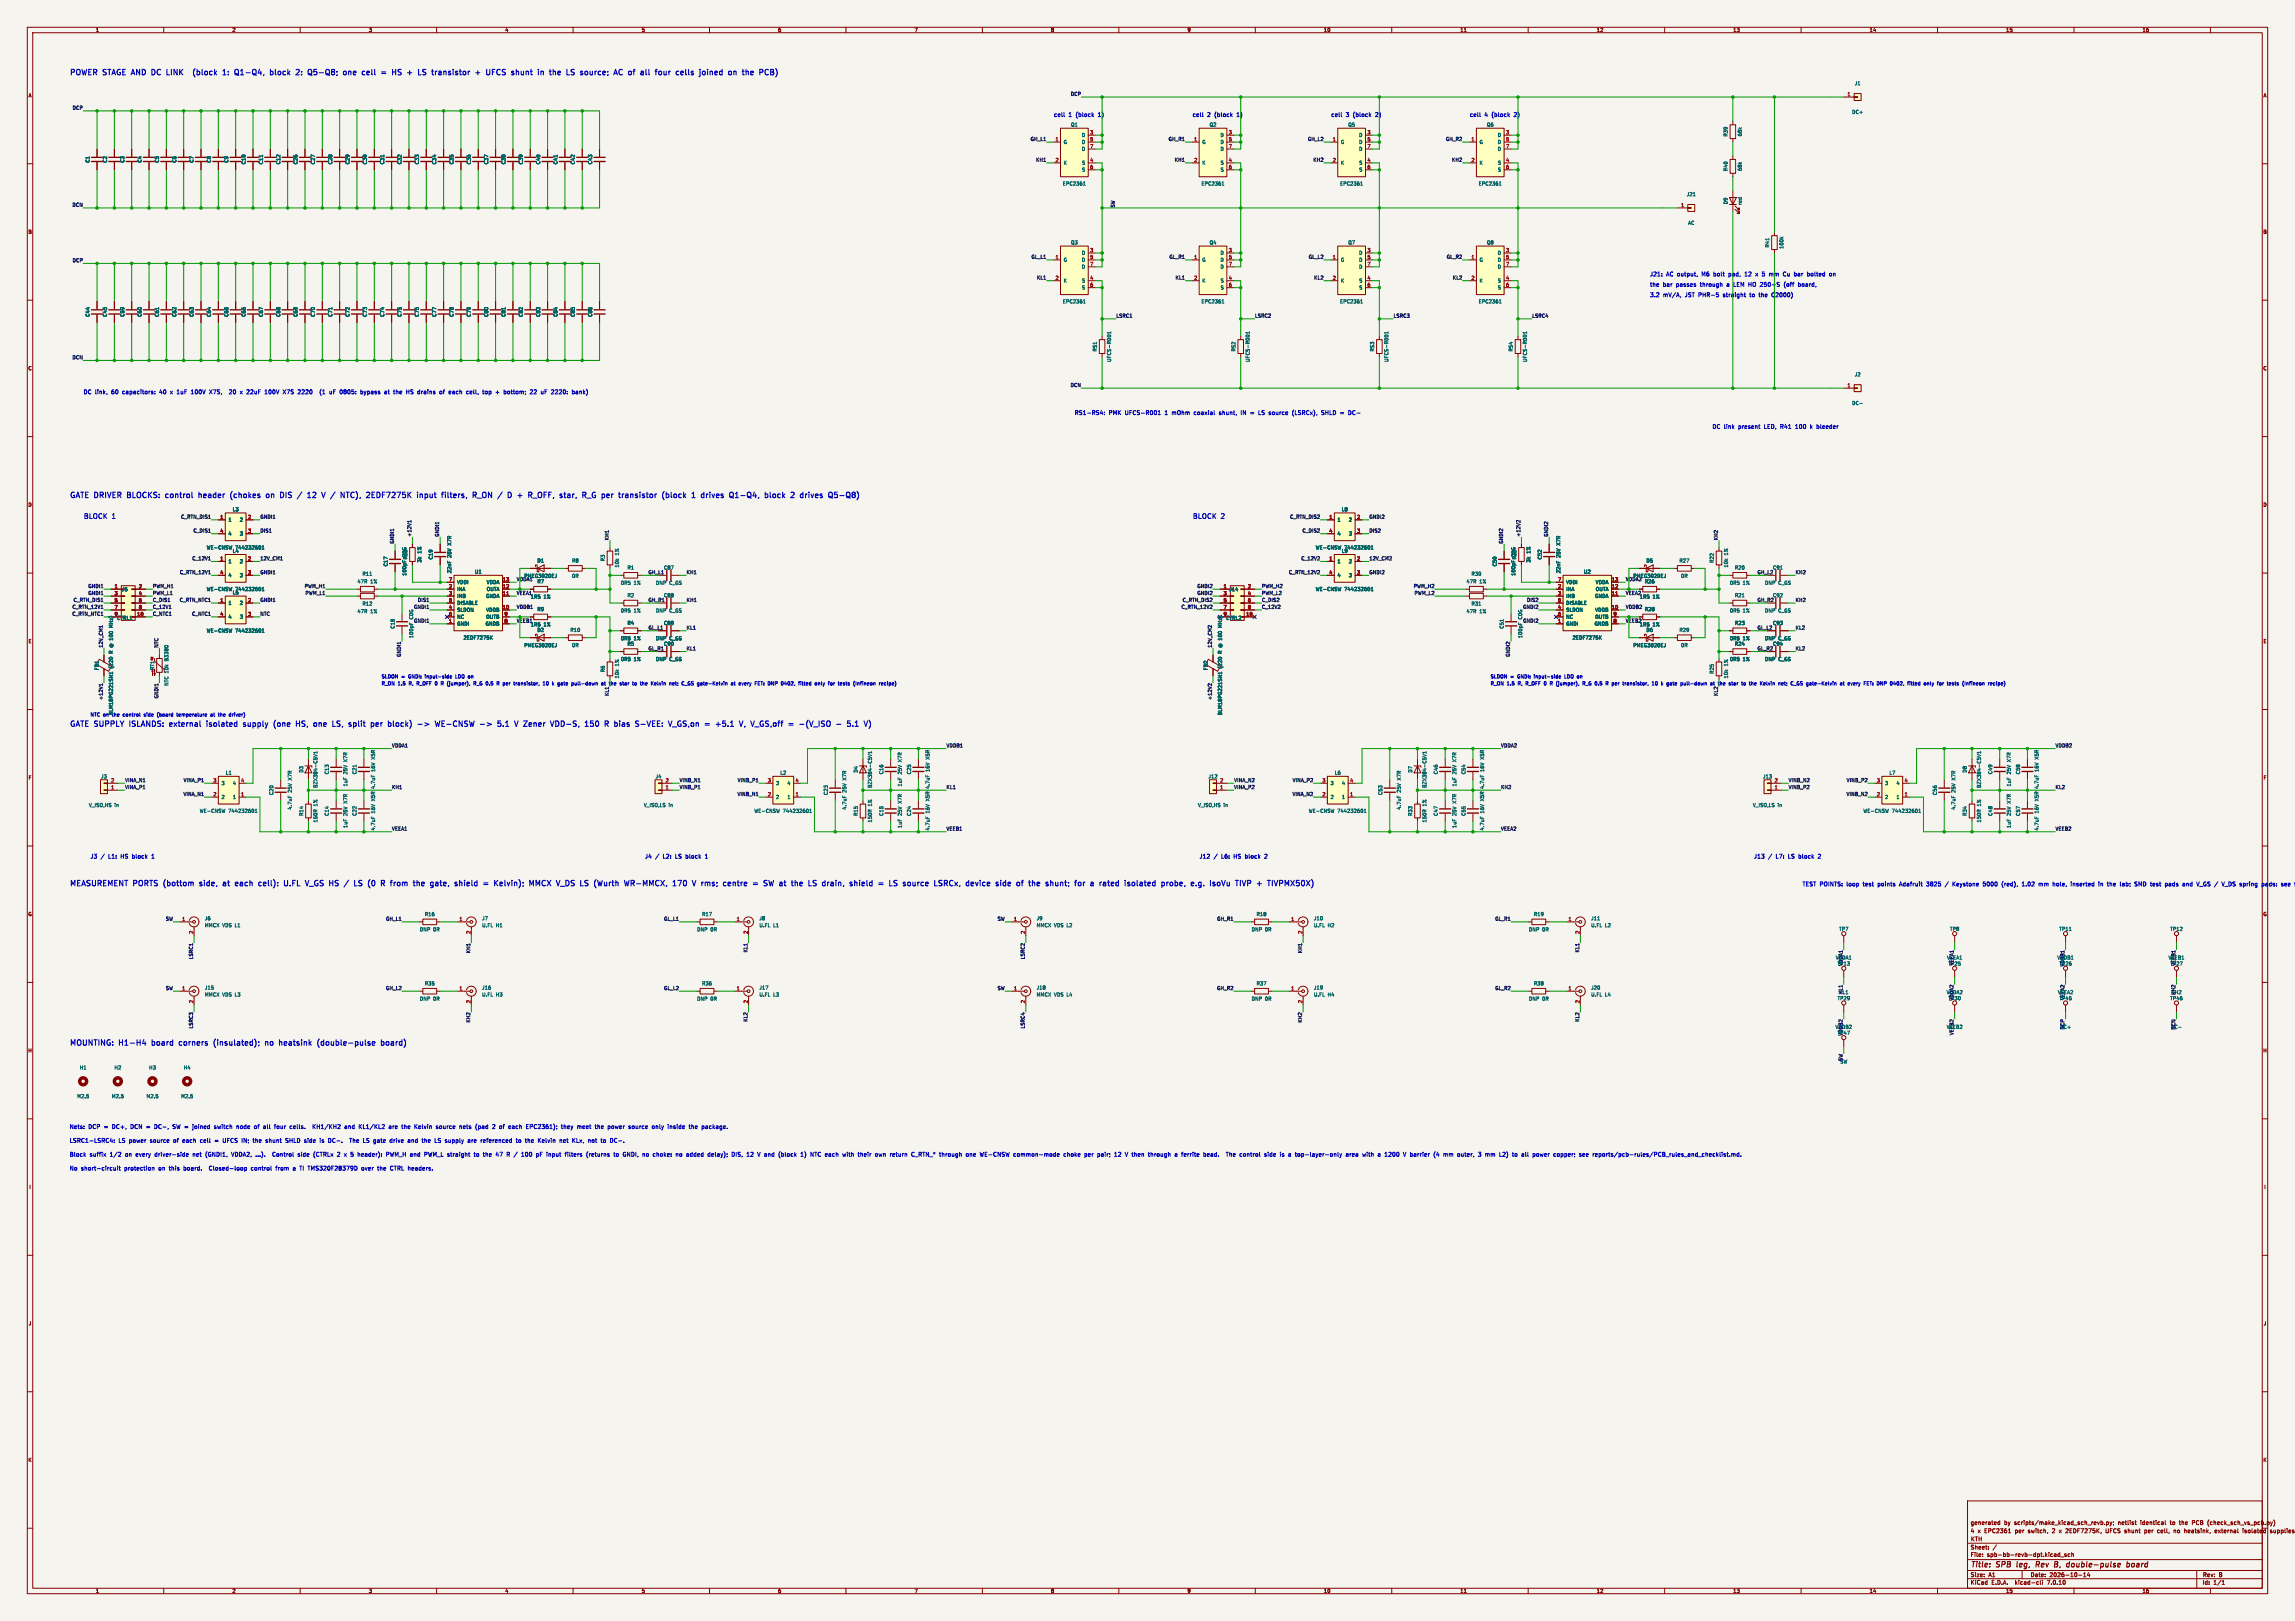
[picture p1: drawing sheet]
<svg xmlns="http://www.w3.org/2000/svg" width="841mm" height="594mm" viewBox="0 0 841 594" stroke-linecap="round" stroke-linejoin="round" font-family="sans-serif">
<defs><g id="words">
<g font-size="2.8" fill="#0000c2">
<text x="25.4" y="27.7">POWER</text>
<text x="37.9" y="27.7">STAGE AND</text>
<text x="57.3" y="27.7">DC</text>
<text x="63.6" y="27.7">LINK</text>
<text x="75" y="27.7">(block</text>
<text x="86.6" y="27.7">1:</text>
<text x="91.8" y="27.7">Q1-Q4,</text>
<text x="105.6" y="27.7">block</text>
<text x="115.9" y="27.7">2:</text>
<text x="121.1" y="27.7">Q5-Q8;</text>
<text x="134.8" y="27.7">one</text>
<text x="142.5" y="27.7">cell</text>
<text x="150.3" y="27.7">=</text>
<text x="155.1" y="27.7">HS</text>
<text x="161.4" y="27.7">+</text>
<text x="166.2" y="27.7">LS</text>
<text x="172.1" y="27.7">transistor</text>
<text x="188.8" y="27.7">+</text>
<text x="193.6" y="27.7">UFCS</text>
<text x="203.6" y="27.7">shunt</text>
<text x="214.1" y="27.7">in</text>
<text x="219.2" y="27.7">the</text>
<text x="226.2" y="27.7">LS</text>
<text x="232.1" y="27.7">source;</text>
<text x="245.2" y="27.7">AC</text>
<text x="251.3" y="27.7">of</text>
<text x="256.6" y="27.7">all</text>
<text x="262.8" y="27.7">four</text>
<text x="271.1" y="27.7">cells</text>
<text x="280.6" y="27.7">joined</text>
<text x="25.4" y="182.6">GATE DRIVER</text>
<text x="47.6" y="182.6">BLOCKS:</text>
<text x="62.5" y="182.6">control</text>
<text x="75.4" y="182.6">header</text>
<text x="87.8" y="182.6">(chokes</text>
<text x="101.7" y="182.6">on</text>
<text x="107.7" y="182.6">DIS</text>
<text x="114.8" y="182.6">/</text>
<text x="119.3" y="182.6">12</text>
<text x="125.4" y="182.6">V</text>
<text x="129.4" y="182.6">/</text>
<text x="133.9" y="182.6">NTC),</text>
<text x="144.1" y="182.6">2EDF7275K</text>
<text x="163.5" y="182.6">input</text>
<text x="173.3" y="182.6">filters,</text>
<text x="185.4" y="182.6">R_ON</text>
<text x="195.5" y="182.6">/</text>
<text x="199.9" y="182.6">D</text>
<text x="204.2" y="182.6">+</text>
<text x="209" y="182.6">R_OFF,</text>
<text x="221.3" y="182.6">star,</text>
<text x="230.4" y="182.6">R_G</text>
<text x="238.3" y="182.6">per</text>
<text x="245.4" y="182.6">transistor</text>
<text x="262.1" y="182.6">(block</text>
<text x="273.7" y="182.6">1</text>
<text x="278" y="182.6">drives</text>
<text x="289.1" y="182.6">Q1-Q4,</text>
<text x="302.9" y="182.6">block</text>
<text x="313.2" y="182.6">2</text>
<text x="25.4" y="266.5">GATE SUPPLY</text>
<text x="48.4" y="266.5">ISLANDS:</text>
<text x="63.9" y="266.5">external</text>
<text x="78.3" y="266.5">isolated</text>
<text x="92.5" y="266.5">supply</text>
<text x="104.5" y="266.5">(one</text>
<text x="113.5" y="266.5">HS,</text>
<text x="120.8" y="266.5">one</text>
<text x="128.4" y="266.5">LS,</text>
<text x="135.2" y="266.5">split</text>
<text x="144.1" y="266.5">per</text>
<text x="151.2" y="266.5">block)</text>
<text x="162.8" y="266.5">-&gt;</text>
<text x="170.1" y="266.5">WE-CNSW</text>
<text x="187.3" y="266.5">-&gt;</text>
<text x="194.6" y="266.5">5.1</text>
<text x="201.7" y="266.5">V</text>
<text x="205.7" y="266.5">Zener</text>
<text x="216.4" y="266.5">VDD-S,</text>
<text x="229.8" y="266.5">150</text>
<text x="237.8" y="266.5">R</text>
<text x="242.1" y="266.5">bias</text>
<text x="250.7" y="266.5">S-VEE:</text>
<text x="263.6" y="266.5">V_GS,on</text>
<text x="277.7" y="266.5">=</text>
<text x="282.5" y="266.5">+5.1</text>
<text x="297" y="266.5">V_GS,off</text>
<text x="311.6" y="266.5">=</text>
<text x="316.4" y="266.5">-(V_ISO</text>
<text x="25.4" y="324.9">MEASUREMENT PORTS</text>
<text x="60.9" y="324.9">(bottom</text>
<text x="74.9" y="324.9">side,</text>
<text x="84.3" y="324.9">at</text>
<text x="89.6" y="324.9">each</text>
<text x="99" y="324.9">cell):</text>
<text x="109.1" y="324.9">U.FL</text>
<text x="117.8" y="324.9">V_GS</text>
<text x="127.3" y="324.9">HS</text>
<text x="133.6" y="324.9">/</text>
<text x="138" y="324.9">LS</text>
<text x="143.9" y="324.9">(0</text>
<text x="149.4" y="324.9">R</text>
<text x="153.7" y="324.9">from</text>
<text x="162.9" y="324.9">the</text>
<text x="169.9" y="324.9">gate,</text>
<text x="179.7" y="324.9">shield</text>
<text x="190.9" y="324.9">=</text>
<text x="195.7" y="324.9">Kelvin);</text>
<text x="209.4" y="324.9">MMCX</text>
<text x="220.2" y="324.9">V_DS</text>
<text x="229.7" y="324.9">LS</text>
<text x="235.5" y="324.9">(Wurth</text>
<text x="247.5" y="324.9">WR-MMCX,</text>
<text x="266" y="324.9">170</text>
<text x="274" y="324.9">V</text>
<text x="278" y="324.9">rms;</text>
<text x="286.8" y="324.9">centre</text>
<text x="298.5" y="324.9">=</text>
<text x="303.3" y="324.9">SW</text>
<text x="309.8" y="324.9">at</text>
<text x="315.1" y="324.9">the</text>
<text x="322.1" y="324.9">LS</text>
<text x="327.9" y="324.9">drain,</text>
<text x="338.8" y="324.9">shield</text>
<text x="350.1" y="324.9">=</text>
<text x="354.9" y="324.9">LS</text>
<text x="360.8" y="324.9">source</text>
<text x="373" y="324.9">LSRCx,</text>
<text x="385.4" y="324.9">device</text>
<text x="397.2" y="324.9">side</text>
<text x="405.6" y="324.9">of</text>
<text x="410.8" y="324.9">the</text>
<text x="417.8" y="324.9">shunt;</text>
<text x="429.3" y="324.9">for</text>
<text x="435.8" y="324.9">a</text>
<text x="440" y="324.9">rated</text>
<text x="450" y="324.9">isolated</text>
<text x="464.2" y="324.9">probe,</text>
<text x="475.9" y="324.9">e.g.</text>
<text x="25.4" y="383.3">MOUNTING:</text>
<text x="43.8" y="383.3">H1-H4</text>
<text x="56.6" y="383.3">board</text>
<text x="67.4" y="383.3">corners</text>
<text x="80.9" y="383.3">(insulated);</text>
<text x="100.5" y="383.3">no</text>
<text x="106.5" y="383.3">heatsink</text>
<text x="121.3" y="383.3">(double-pulse</text>
<text x="145.4" y="383.3">board)</text>
</g>
<g font-size="2.8" fill="#840000">
<text x="722" y="574.9">Title:</text>
<text x="731.7" y="574.9">SPB</text>
<text x="739.9" y="574.9">leg,</text>
<text x="747.7" y="574.9">Rev</text>
<text x="755.3" y="574.9">B,</text>
<text x="760.6" y="574.9">double-pulse</text>
<text x="783.4" y="574.9">board</text>
</g>
<g font-size="2.5" fill="#0000c2">
<text x="30.5" y="190.3">BLOCK</text>
<text x="41.3" y="190.3">1</text>
<text x="436.9" y="190.3">BLOCK</text>
<text x="447.7" y="190.3">2</text>
</g>
<g font-size="2.1" fill="#0000c2">
<text x="386.1" y="42.9">cell</text>
<text x="391.5" y="42.9">1</text>
<text x="394.3" y="42.9">(block</text>
<text x="402.6" y="42.9">1)</text>
<text x="436.9" y="42.9">cell</text>
<text x="442.3" y="42.9">2</text>
<text x="445.1" y="42.9">(block</text>
<text x="453.4" y="42.9">1)</text>
<text x="487.7" y="42.9">cell</text>
<text x="493.1" y="42.9">3</text>
<text x="495.9" y="42.9">(block</text>
<text x="504.2" y="42.9">2)</text>
<text x="538.5" y="42.9">cell</text>
<text x="543.9" y="42.9">4</text>
<text x="546.7" y="42.9">(block</text>
<text x="555" y="42.9">2)</text>
<text x="604.5" y="101.4">J21:</text>
<text x="610.5" y="101.4">AC output,</text>
<text x="623.8" y="101.4">M6</text>
<text x="628.2" y="101.4">bolt</text>
<text x="633.9" y="101.4">pad,</text>
<text x="640" y="101.4">12</text>
<text x="644.1" y="101.4">x</text>
<text x="646.6" y="101.4">5</text>
<text x="649.4" y="101.4">mm</text>
<text x="654.7" y="101.4">Cu</text>
<text x="658.8" y="101.4">bar</text>
<text x="663.8" y="101.4">bolted</text>
<text x="672.1" y="101.4">on</text>
<text x="604.5" y="105.2">the</text>
<text x="609.3" y="105.2">bar</text>
<text x="614.3" y="105.2">passes</text>
<text x="623.2" y="105.2">through</text>
<text x="633.1" y="105.2">a</text>
<text x="635.7" y="105.2">LEM HO 250-S</text>
<text x="654.6" y="105.2">(off</text>
<text x="660" y="105.2">board,</text>
<text x="604.5" y="109">3.2</text>
<text x="609.4" y="109">mV/A,</text>
<text x="617.5" y="109">JST PHR-5</text>
<text x="631.7" y="109">straight</text>
<text x="641.7" y="109">to</text>
<text x="645.2" y="109">the</text>
<text x="650" y="109">C2000)</text>
<text x="30.5" y="144.5">DC link,</text>
<text x="40.9" y="144.5">60</text>
<text x="45" y="144.5">capacitors:</text>
<text x="58.8" y="144.5">40</text>
<text x="62.9" y="144.5">x</text>
<text x="65.4" y="144.5">1uF</text>
<text x="70.8" y="144.5">100V</text>
<text x="77.7" y="144.5">X7S,</text>
<text x="85.3" y="144.5">20</text>
<text x="89.4" y="144.5">x</text>
<text x="91.9" y="144.5">22uF</text>
<text x="98.7" y="144.5">100V</text>
<text x="105.6" y="144.5">X7S</text>
<text x="111.2" y="144.5">2220</text>
<text x="119.5" y="144.5">(1</text>
<text x="123.2" y="144.5">uF</text>
<text x="127.2" y="144.5">0805:</text>
<text x="134.9" y="144.5">bypass</text>
<text x="143.9" y="144.5">at</text>
<text x="147.4" y="144.5">the</text>
<text x="152.2" y="144.5">HS drains</text>
<text x="164.7" y="144.5">of</text>
<text x="168.2" y="144.5">each</text>
<text x="174.8" y="144.5">cell,</text>
<text x="181" y="144.5">top</text>
<text x="185.8" y="144.5">+</text>
<text x="189" y="144.5">bottom;</text>
<text x="198.8" y="144.5">22</text>
<text x="202.9" y="144.5">uF</text>
<text x="206.9" y="144.5">2220:</text>
<text x="214.6" y="144.5">bank)</text>
<text x="393.7" y="152.2">RS1-RS4:</text>
<text x="406.3" y="152.2">PMK</text>
<text x="412.3" y="152.2">UFCS-R001</text>
<text x="427" y="152.2">1</text>
<text x="429.8" y="152.2">mOhm</text>
<text x="438" y="152.2">coaxial</text>
<text x="447.4" y="152.2">shunt,</text>
<text x="455.5" y="152.2">IN</text>
<text x="462.3" y="152.2">LS source</text>
<text x="474.9" y="152.2">(LSRCx),</text>
<text x="485.8" y="152.2">SHLD =</text>
<text x="496" y="152.2">DC-</text>
<text x="627.4" y="157.2">DC link</text>
<text x="637.1" y="157.2">present</text>
<text x="646.6" y="157.2">LED, R41</text>
<text x="658.4" y="157.2">100</text>
<text x="664" y="157.2">k</text>
<text x="666.5" y="157.2">bleeder</text>
<text x="33" y="314.7">J3</text>
<text x="39.8" y="314.7">L1:</text>
<text x="44.4" y="314.7">HS block</text>
<text x="56" y="314.7">1</text>
<text x="236.2" y="314.7">J4</text>
<text x="243" y="314.7">L2:</text>
<text x="247.6" y="314.7">LS block</text>
<text x="258.9" y="314.7">1</text>
<text x="439.4" y="314.7">J12</text>
<text x="447.6" y="314.7">L6:</text>
<text x="452.2" y="314.7">HS block</text>
<text x="463.8" y="314.7">2</text>
<text x="642.6" y="314.7">J13</text>
<text x="650.8" y="314.7">L7:</text>
<text x="655.4" y="314.7">LS block</text>
<text x="666.7" y="314.7">2</text>
<text x="660.4" y="324.9">TEST POINTS:</text>
<text x="676.7" y="324.9">loop</text>
<text x="682.9" y="324.9">test</text>
<text x="688.4" y="324.9">points</text>
<text x="696.5" y="324.9">Adafruit</text>
<text x="706.6" y="324.9">3825</text>
<text x="716.4" y="324.9">Keystone</text>
<text x="727.7" y="324.9">5000</text>
<text x="734.8" y="324.9">(red),</text>
<text x="742.3" y="324.9">1.02</text>
<text x="748.6" y="324.9">mm</text>
<text x="753.9" y="324.9">hole,</text>
<text x="760.7" y="324.9">inserted</text>
<text x="771" y="324.9">in</text>
<text x="774.4" y="324.9">the</text>
<text x="779.2" y="324.9">lab;</text>
<text x="784.7" y="324.9">SMD test</text>
<text x="796.2" y="324.9">pads</text>
<text x="802.8" y="324.9">and</text>
<text x="808.1" y="324.9">V_GS /</text>
<text x="817.7" y="324.9">V_DS spring</text>
<text x="832.6" y="324.9">pads:</text>
<text x="839.9" y="324.9">se</text>
<text x="25.4" y="413.8">Nets:</text>
<text x="32.3" y="413.8">DCP =</text>
<text x="41.3" y="413.8">DC+,</text>
<text x="48.2" y="413.8">DCN =</text>
<text x="57.2" y="413.8">DC-,</text>
<text x="64.1" y="413.8">SW =</text>
<text x="71.7" y="413.8">joined</text>
<text x="79.8" y="413.8">switch</text>
<text x="88.1" y="413.8">node</text>
<text x="94.7" y="413.8">of</text>
<text x="98.2" y="413.8">all</text>
<text x="102.5" y="413.8">four</text>
<text x="108.3" y="413.8">cells.</text>
<text x="116.9" y="413.8">KH1/KH2</text>
<text x="128.8" y="413.8">and</text>
<text x="134.2" y="413.8">KL1/KL2</text>
<text x="145.3" y="413.8">are</text>
<text x="150.2" y="413.8">the</text>
<text x="155" y="413.8">Kelvin</text>
<text x="163.1" y="413.8">source</text>
<text x="171.8" y="413.8">nets</text>
<text x="177.8" y="413.8">(pad</text>
<text x="184.2" y="413.8">2</text>
<text x="186.9" y="413.8">of</text>
<text x="190.4" y="413.8">each</text>
<text x="197" y="413.8">EPC2361);</text>
<text x="210.1" y="413.8">they</text>
<text x="216.1" y="413.8">meet</text>
<text x="222.8" y="413.8">the</text>
<text x="227.6" y="413.8">power</text>
<text x="235.4" y="413.8">source</text>
<text x="244.1" y="413.8">only</text>
<text x="250.1" y="413.8">inside</text>
<text x="258" y="413.8">the</text>
<text x="262.8" y="413.8">package.</text>
<text x="25.4" y="418.8">LSRC1-LSRC4:</text>
<text x="43.4" y="418.8">LS power</text>
<text x="55.2" y="418.8">source</text>
<text x="63.9" y="418.8">of</text>
<text x="67.4" y="418.8">each</text>
<text x="74" y="418.8">cell</text>
<text x="79.4" y="418.8">=</text>
<text x="82.6" y="418.8">UFCS IN;</text>
<text x="94" y="418.8">the</text>
<text x="98.8" y="418.8">shunt</text>
<text x="106.2" y="418.8">SHLD side</text>
<text x="119.1" y="418.8">is</text>
<text x="122.3" y="418.8">DC-.</text>
<text x="130.5" y="418.8">The</text>
<text x="135.6" y="418.8">LS gate</text>
<text x="145.7" y="418.8">drive</text>
<text x="152.4" y="418.8">and</text>
<text x="157.8" y="418.8">the</text>
<text x="162.6" y="418.8">LS supply</text>
<text x="175" y="418.8">are</text>
<text x="179.9" y="418.8">referenced</text>
<text x="193.1" y="418.8">to</text>
<text x="196.6" y="418.8">the</text>
<text x="201.4" y="418.8">Kelvin</text>
<text x="209.5" y="418.8">net</text>
<text x="214.3" y="418.8">KLx,</text>
<text x="220.2" y="418.8">not</text>
<text x="225.1" y="418.8">to</text>
<text x="228.6" y="418.8">DC-.</text>
<text x="25.4" y="423.9">Block</text>
<text x="32.8" y="423.9">suffix</text>
<text x="40.4" y="423.9">1/2</text>
<text x="46.1" y="423.9">on</text>
<text x="50.1" y="423.9">every</text>
<text x="57.2" y="423.9">driver-side</text>
<text x="71.3" y="423.9">net</text>
<text x="76.1" y="423.9">(GNDI1,</text>
<text x="85.8" y="423.9">VDDA2,</text>
<text x="94.8" y="423.9">...).</text>
<text x="101.3" y="423.9">Control</text>
<text x="110.7" y="423.9">side</text>
<text x="116.6" y="423.9">(CTRLx</text>
<text x="125.5" y="423.9">2</text>
<text x="128.2" y="423.9">x</text>
<text x="130.7" y="423.9">5</text>
<text x="133.4" y="423.9">header):</text>
<text x="144" y="423.9">PWM_H and</text>
<text x="158.3" y="423.9">PWM_L straight</text>
<text x="176.9" y="423.9">to</text>
<text x="180.4" y="423.9">the</text>
<text x="185.2" y="423.9">47</text>
<text x="189.3" y="423.9">R /</text>
<text x="195" y="423.9">100</text>
<text x="200.6" y="423.9">pF</text>
<text x="204.5" y="423.9">input</text>
<text x="211.5" y="423.9">filters</text>
<text x="219.4" y="423.9">(returns</text>
<text x="229.6" y="423.9">to</text>
<text x="233.2" y="423.9">GNDI,</text>
<text x="240.5" y="423.9">no</text>
<text x="244.5" y="423.9">choke:</text>
<text x="253" y="423.9">no</text>
<text x="257" y="423.9">added</text>
<text x="265" y="423.9">delay);</text>
<text x="274" y="423.9">DIS,</text>
<text x="279.6" y="423.9">12</text>
<text x="283.8" y="423.9">V and</text>
<text x="291.7" y="423.9">(block</text>
<text x="300" y="423.9">1)</text>
<text x="303.8" y="423.9">NTC each</text>
<text x="315.9" y="423.9">with</text>
<text x="321.7" y="423.9">their</text>
<text x="328.1" y="423.9">own</text>
<text x="333.7" y="423.9">return</text>
<text x="341.7" y="423.9">C_RTN_*</text>
<text x="352.1" y="423.9">through</text>
<text x="362" y="423.9">one</text>
<text x="367.3" y="423.9">WE-CNSW</text>
<text x="379.8" y="423.9">common-mode</text>
<text x="398.3" y="423.9">choke</text>
<text x="406.1" y="423.9">per</text>
<text x="410.9" y="423.9">pair;</text>
<text x="417.3" y="423.9">12</text>
<text x="421.5" y="423.9">V then</text>
<text x="430.2" y="423.9">through</text>
<text x="440.1" y="423.9">a</text>
<text x="442.7" y="423.9">ferrite</text>
<text x="450.9" y="423.9">bead.</text>
<text x="459.6" y="423.9">The</text>
<text x="464.7" y="423.9">control</text>
<text x="473.9" y="423.9">side</text>
<text x="479.8" y="423.9">is</text>
<text x="483" y="423.9">a</text>
<text x="485.6" y="423.9">top-layer-only</text>
<text x="504.4" y="423.9">area</text>
<text x="510.6" y="423.9">with</text>
<text x="516.4" y="423.9">a</text>
<text x="519.1" y="423.9">1200</text>
<text x="526.1" y="423.9">V barrier</text>
<text x="537.5" y="423.9">(4</text>
<text x="541.2" y="423.9">mm</text>
<text x="546.5" y="423.9">outer,</text>
<text x="554.3" y="423.9">3</text>
<text x="557" y="423.9">mm</text>
<text x="562.3" y="423.9">L2)</text>
<text x="567.3" y="423.9">to</text>
<text x="570.8" y="423.9">all</text>
<text x="575" y="423.9">power</text>
<text x="582.8" y="423.9">copper;</text>
<text x="592.4" y="423.9">see</text>
<text x="597.5" y="423.9">reports/pcb-rules/PCB_rules_and_checklist.md.</text>
<text x="25.4" y="429">No</text>
<text x="29.6" y="429">short-circuit</text>
<text x="45.6" y="429">protection</text>
<text x="58.3" y="429">on</text>
<text x="62.3" y="429">this</text>
<text x="67.8" y="429">board.</text>
<text x="77.4" y="429">Closed-loop</text>
<text x="92.9" y="429">control</text>
<text x="102.2" y="429">from</text>
<text x="108.6" y="429">a</text>
<text x="111.3" y="429">TI TMS320F28379D</text>
<text x="134.2" y="429">over</text>
<text x="140.2" y="429">the</text>
<text x="145" y="429">CTRL headers.</text>
</g>
<g font-size="2.1" fill="#840000">
<text x="722" y="562">4</text>
<text x="722" y="559">generated</text>
<text x="724.7" y="562">x</text>
<text x="727.2" y="562">EPC2361</text>
<text x="734.4" y="559">by</text>
<text x="738.2" y="559">scripts/make_kicad_sch_revb.py;</text>
<text x="738.6" y="562">per</text>
<text x="743.5" y="562">switch,</text>
<text x="752.5" y="562">2</text>
<text x="755.2" y="562">x</text>
<text x="757.7" y="562">2EDF7275K,</text>
<text x="772.5" y="562">UFCS shunt</text>
<text x="776.3" y="559">netlist</text>
<text x="784.7" y="559">identical</text>
<text x="787.1" y="562">per</text>
<text x="791.9" y="562">cell,</text>
<text x="795.7" y="559">to</text>
<text x="798.1" y="562">no</text>
<text x="799.2" y="559">the</text>
<text x="802.1" y="562">heatsink,</text>
<text x="804" y="559">PCB</text>
<text x="809.8" y="559">(check_sch_vs_pcb.py)</text>
<text x="813.5" y="562">external</text>
<text x="823.9" y="562">isolated</text>
<text x="834.1" y="562">supplies,</text>
<text x="722" y="568">Sheet:</text>
<text x="722" y="565.2">KTH</text>
<text x="722" y="570.7">File:</text>
<text x="728.1" y="570.7">spb-bb-revb-dpt.kicad_sch</text>
<text x="722" y="580.9">KiCad</text>
<text x="722" y="578.1">Size:</text>
<text x="728.7" y="578.1">A1</text>
<text x="729.7" y="580.9">E.D.A.</text>
<text x="738.6" y="580.9">kicad-cli</text>
<text x="744" y="578.1">Date:</text>
<text x="750.5" y="580.9">7.0.10</text>
<text x="751" y="578.1">2026-10-14</text>
<text x="807" y="578.3">Rev:</text>
<text x="807" y="580.9">Id:</text>
<text x="811.1" y="580.9">1/1</text>
<text x="813.4" y="578.3">B</text>
</g>
<g font-size="1.8" fill="#840000">
<text x="35" y="11.9">1</text>
<text x="85" y="11.9">2</text>
<text x="135" y="11.9">3</text>
<text x="185" y="11.9">4</text>
<text x="235" y="11.9">5</text>
<text x="285" y="11.9">6</text>
<text x="335" y="11.9">7</text>
<text x="385" y="11.9">8</text>
<text x="435" y="11.9">9</text>
<text x="485" y="11.9">10</text>
<text x="535" y="11.9">11</text>
<text x="585" y="11.9">12</text>
<text x="635" y="11.9">13</text>
<text x="685" y="11.9">14</text>
<text x="735" y="11.9">15</text>
<text x="785" y="11.9">16</text>
<text x="10.3" y="35.9">A</text>
<text x="829.3" y="35.9">A</text>
<text x="10.3" y="85.9">B</text>
<text x="829.2" y="85.9">B</text>
<text x="10.3" y="135.9">C</text>
<text x="829.2" y="135.9">C</text>
<text x="10.3" y="185.9">D</text>
<text x="829.2" y="185.9">D</text>
<text x="10.3" y="235.9">E</text>
<text x="829.3" y="235.9">E</text>
<text x="10.3" y="285.9">F</text>
<text x="829.3" y="285.9">F</text>
<text x="10.3" y="335.9">G</text>
<text x="829.2" y="335.9">G</text>
<text x="10.2" y="385.9">H</text>
<text x="829.2" y="385.9">H</text>
<text x="10.6" y="435.9">I</text>
<text x="829.6" y="435.9">I</text>
<text x="10.4" y="485.9">J</text>
<text x="829.4" y="485.9">J</text>
<text x="10.3" y="535.9">K</text>
<text x="829.2" y="535.9">K</text>
<text x="35" y="583.9">1</text>
<text x="85" y="583.9">2</text>
<text x="135" y="583.9">3</text>
<text x="185" y="583.9">4</text>
<text x="235" y="583.9">5</text>
<text x="285" y="583.9">6</text>
<text x="335" y="583.9">7</text>
<text x="385" y="583.9">8</text>
<text x="435" y="583.9">9</text>
<text x="485" y="583.9">10</text>
<text x="535" y="583.9">11</text>
<text x="585" y="583.9">12</text>
<text x="635" y="583.9">13</text>
<text x="685" y="583.9">14</text>
<text x="735" y="583.9">15</text>
<text x="785" y="583.9">16</text>
</g>
<g font-size="1.8" fill="#0f0f0f">
<text x="392.2" y="35.2">DCP</text>
<text x="26.5" y="40.3">DCP</text>
<text x="377.5" y="51.7">GH_L1</text>
<text x="428.1" y="51.7">GH_R1</text>
<text x="479.1" y="51.7">GH_L2</text>
<text x="529.7" y="51.7">GH_R2</text>
<text x="379.5" y="59.3">KH1</text>
<text x="430.3" y="59.3">KH1</text>
<text x="481.1" y="59.3">KH2</text>
<text x="531.9" y="59.3">KH2</text>
<text x="26.4" y="75.8">DCN</text>
<text x="408.6" y="76.2" transform="rotate(-90 408.6 76.2)">SW</text>
<text x="377.8" y="94.9">GL_L1</text>
<text x="428.4" y="94.9">GL_R1</text>
<text x="479.4" y="94.9">GL_L2</text>
<text x="530" y="94.9">GL_R2</text>
<text x="26.5" y="96.2">DCP</text>
<text x="379.8" y="102.5">KL1</text>
<text x="430.6" y="102.5">KL1</text>
<text x="481.4" y="102.5">KL2</text>
<text x="532.2" y="102.5">KL2</text>
<text x="408.9" y="116.5">LSRC1</text>
<text x="459.7" y="116.5">LSRC2</text>
<text x="510.5" y="116.5">LSRC3</text>
<text x="561.3" y="116.5">LSRC4</text>
<text x="26.4" y="131.7">DCN</text>
<text x="392.2" y="141.9">DCN</text>
<text x="66.2" y="190.1">C_RTN_DIS1</text>
<text x="95.2" y="190.1">GNDI1</text>
<text x="472.6" y="190.1">C_RTN_DIS2</text>
<text x="501.6" y="190.1">GNDI2</text>
<text x="70.7" y="195.2">C_DIS1</text>
<text x="95.2" y="195.2">DIS1</text>
<text x="150.8" y="196.8" transform="rotate(-90 150.8 196.8)">+12V1</text>
<text x="160.9" y="196.8" transform="rotate(-90 160.9 196.8)">GNDI1</text>
<text x="477.1" y="195.2">C_DIS2</text>
<text x="501.6" y="195.2">DIS2</text>
<text x="557.2" y="196.8" transform="rotate(-90 557.2 196.8)">+12V2</text>
<text x="567.3" y="196.8" transform="rotate(-90 567.3 196.8)">GNDI2</text>
<text x="144.4" y="199.4" transform="rotate(-90 144.4 199.4)">GNDI1</text>
<text x="223.2" y="198.1" transform="rotate(-90 223.2 198.1)">KH1</text>
<text x="550.8" y="199.4" transform="rotate(-90 550.8 199.4)">GNDI2</text>
<text x="629.6" y="198.1" transform="rotate(-90 629.6 198.1)">KH2</text>
<text x="70.3" y="205.4">C_12V1</text>
<text x="95.2" y="205.4">12V_CM1</text>
<text x="243.2" y="208.9">C87</text>
<text x="476.7" y="205.4">C_12V2</text>
<text x="501.6" y="205.4">12V_CM2</text>
<text x="649.6" y="208.9">C91</text>
<text x="32.2" y="215.5">GNDI1</text>
<text x="55.9" y="215.5">PWM_H1</text>
<text x="65.8" y="210.5">C_RTN_12V1</text>
<text x="95.2" y="210.5">GNDI1</text>
<text x="111.5" y="215.5">PWM_H1</text>
<text x="189.2" y="213">VDDA1</text>
<text x="237.5" y="210.5">GH_L1</text>
<text x="251.5" y="210.5">KH1</text>
<text x="438.6" y="215.5">GNDI2</text>
<text x="462.3" y="215.5">PWM_H2</text>
<text x="472.2" y="210.5">C_RTN_12V2</text>
<text x="501.6" y="210.5">GNDI2</text>
<text x="517.9" y="215.5">PWM_H2</text>
<text x="595.6" y="213">VDDA2</text>
<text x="643.9" y="210.5">GH_L2</text>
<text x="657.9" y="210.5">KH2</text>
<text x="26.8" y="220.6">C_RTN_DIS1</text>
<text x="32.2" y="218.1">GNDI1</text>
<text x="55.9" y="220.6">C_DIS1</text>
<text x="55.9" y="218.1">PWM_L1</text>
<text x="65.7" y="220.6">C_RTN_NTC1</text>
<text x="95.2" y="220.6">GNDI1</text>
<text x="111.8" y="218.1">PWM_L1</text>
<text x="153" y="220.6">DIS1</text>
<text x="189.2" y="218.1">VEEA1</text>
<text x="237.5" y="220.6">GH_R1</text>
<text x="243.2" y="219">C88</text>
<text x="251.5" y="220.6">KH1</text>
<text x="433.2" y="220.6">C_RTN_DIS2</text>
<text x="438.6" y="218.1">GNDI2</text>
<text x="462.3" y="220.6">C_DIS2</text>
<text x="462.3" y="218.1">PWM_L2</text>
<text x="518.2" y="218.1">PWM_L2</text>
<text x="559.4" y="220.6">DIS2</text>
<text x="595.6" y="218.1">VEEA2</text>
<text x="643.9" y="220.6">GH_R2</text>
<text x="649.6" y="219">C92</text>
<text x="657.9" y="220.6">KH2</text>
<text x="26.3" y="225.7">C_RTN_NTC1</text>
<text x="26.4" y="223.2">C_RTN_12V1</text>
<text x="55.9" y="223.2">C_12V1</text>
<text x="55.9" y="225.7">C_NTC1</text>
<text x="70.3" y="225.7">C_NTC1</text>
<text x="95.2" y="225.7">NTC</text>
<text x="151.6" y="227" transform="rotate(-90 151.6 227)">C0G</text>
<text x="151.6" y="223.2">GNDI1</text>
<text x="189.2" y="223.2">VDDB1</text>
<text x="432.8" y="223.2">C_RTN_12V2</text>
<text x="462.3" y="223.2">C_12V2</text>
<text x="558" y="227" transform="rotate(-90 558 227)">C0G</text>
<text x="558" y="223.2">GNDI2</text>
<text x="595.6" y="223.2">VDDB2</text>
<text x="151.6" y="228.2">GNDI1</text>
<text x="189.2" y="228.2">VEEB1</text>
<text x="237.5" y="230.8">GL_L1</text>
<text x="251.5" y="230.8">KL1</text>
<text x="558" y="228.2">GNDI2</text>
<text x="595.6" y="228.2">VEEB2</text>
<text x="643.9" y="230.8">GL_L2</text>
<text x="657.9" y="230.8">KL2</text>
<text x="37.8" y="237.5" transform="rotate(-90 37.8 237.5)">12V_CM1</text>
<text x="58.1" y="237.5" transform="rotate(-90 58.1 237.5)">NTC</text>
<text x="237.5" y="238.4">GL_R1</text>
<text x="251.5" y="238.4">KL1</text>
<text x="444.1" y="237.5" transform="rotate(-90 444.1 237.5)">12V_CM2</text>
<text x="643.9" y="238.4">GL_R2</text>
<text x="657.9" y="238.4">KL2</text>
<text x="147" y="240.8" transform="rotate(-90 147 240.8)">GNDI1</text>
<text x="553.4" y="240.8" transform="rotate(-90 553.4 240.8)">GNDI2</text>
<text x="37.8" y="256.7" transform="rotate(-90 37.8 256.7)">+12V1</text>
<text x="58.1" y="256.1" transform="rotate(-90 58.1 256.1)">GNDI1</text>
<text x="223.2" y="255.2" transform="rotate(-90 223.2 255.2)">KL1</text>
<text x="444.1" y="256.7" transform="rotate(-90 444.1 256.7)">+12V2</text>
<text x="629.6" y="255.2" transform="rotate(-90 629.6 255.2)">KL2</text>
<text x="143.5" y="274">VDDA1</text>
<text x="346.7" y="274">VDDB1</text>
<text x="549.9" y="274">VDDA2</text>
<text x="753.1" y="274">VDDB2</text>
<text x="45.7" y="286.7">VINA_N1</text>
<text x="67.2" y="286.7">VINA_P1</text>
<text x="248.9" y="286.7">VINB_N1</text>
<text x="270.2" y="286.7">VINB_P1</text>
<text x="452.1" y="286.7">VINA_N2</text>
<text x="473.6" y="286.7">VINA_P2</text>
<text x="655.3" y="286.7">VINB_N2</text>
<text x="676.6" y="286.7">VINB_P2</text>
<text x="45.7" y="289.2">VINA_P1</text>
<text x="67.1" y="291.7">VINA_N1</text>
<text x="143.5" y="289.2">KH1</text>
<text x="248.9" y="289.2">VINB_P1</text>
<text x="270.1" y="291.7">VINB_N1</text>
<text x="346.7" y="289.2">KL1</text>
<text x="452.1" y="289.2">VINA_P2</text>
<text x="473.5" y="291.7">VINA_N2</text>
<text x="549.9" y="289.2">KH2</text>
<text x="655.3" y="289.2">VINB_P2</text>
<text x="676.5" y="291.7">VINB_N2</text>
<text x="753.1" y="289.2">KL2</text>
<text x="143.5" y="304.4">VEEA1</text>
<text x="346.7" y="304.4">VEEB1</text>
<text x="549.9" y="304.4">VEEA2</text>
<text x="753.1" y="304.4">VEEB2</text>
<text x="60.6" y="337.5">SW</text>
<text x="141.3" y="337.5">GH_L1</text>
<text x="243.2" y="337.5">GL_L1</text>
<text x="365.4" y="337.5">SW</text>
<text x="445.9" y="337.5">GH_R1</text>
<text x="547.8" y="337.5">GL_R1</text>
<text x="70.8" y="351.6" transform="rotate(-90 70.8 351.6)">LSRC1</text>
<text x="172.4" y="349.5" transform="rotate(-90 172.4 349.5)">KH1</text>
<text x="274" y="349.1" transform="rotate(-90 274 349.1)">KL1</text>
<text x="375.6" y="351.6" transform="rotate(-90 375.6 351.6)">LSRC2</text>
<text x="477.2" y="349.5" transform="rotate(-90 477.2 349.5)">KH1</text>
<text x="578.8" y="349.1" transform="rotate(-90 578.8 349.1)">KL1</text>
<text x="715.9" y="353.9" transform="rotate(-90 715.9 353.9)">VEEA1</text>
<text x="753.8" y="351.8">VDDB1</text>
<text x="794.5" y="351.8">VEEB1</text>
<text x="673.2" y="354">TP13</text>
<text x="675.3" y="354.1" transform="rotate(-90 675.3 354.1)">VDDA1</text>
<text x="713.8" y="354">TP25</text>
<text x="754.5" y="354">TP26</text>
<text x="756.6" y="354.3" transform="rotate(-90 756.6 354.3)">VDDB1</text>
<text x="795.1" y="354">TP27</text>
<text x="797.2" y="354" transform="rotate(-90 797.2 354)">VEEB1</text>
<text x="60.6" y="362.9">SW</text>
<text x="141.3" y="362.9">GH_L2</text>
<text x="243.2" y="362.9">GL_L2</text>
<text x="365.4" y="362.9">SW</text>
<text x="445.9" y="362.9">GH_R2</text>
<text x="547.8" y="362.9">GL_R2</text>
<text x="673.8" y="364.5">KL1</text>
<text x="675.3" y="364.4" transform="rotate(-90 675.3 364.4)">KL1</text>
<text x="754" y="364.5">VEEA2</text>
<text x="795.6" y="364.5">KH2</text>
<text x="797.2" y="364.7" transform="rotate(-90 797.2 364.7)">KH2</text>
<text x="713.8" y="366.7">TP30</text>
<text x="715.9" y="366.8" transform="rotate(-90 715.9 366.8)">VDDA2</text>
<text x="754.5" y="366.7">TP45</text>
<text x="756.6" y="366.6" transform="rotate(-90 756.6 366.6)">VEEA2</text>
<text x="70.8" y="377" transform="rotate(-90 70.8 377)">LSRC3</text>
<text x="172.4" y="374.9" transform="rotate(-90 172.4 374.9)">KH2</text>
<text x="274" y="374.5" transform="rotate(-90 274 374.5)">KL2</text>
<text x="375.6" y="377" transform="rotate(-90 375.6 377)">LSRC4</text>
<text x="477.2" y="374.9" transform="rotate(-90 477.2 374.9)">KH2</text>
<text x="578.8" y="374.5" transform="rotate(-90 578.8 374.5)">KL2</text>
<text x="754.8" y="377.2">DC+</text>
<text x="756.6" y="377.4" transform="rotate(-90 756.6 377.4)">DCP</text>
<text x="795.4" y="377.2">DC-</text>
<text x="797.2" y="377.5" transform="rotate(-90 797.2 377.5)">DCN</text>
<text x="673.2" y="379.4">TP47</text>
<text x="675.3" y="379.7" transform="rotate(-90 675.3 379.7)">VDDB2</text>
<text x="715.9" y="379.4" transform="rotate(-90 715.9 379.4)">VEEB2</text>
<text x="674.2" y="389.9">SW</text>
<text x="675.3" y="388.9" transform="rotate(-90 675.3 388.9)">SW</text>
</g>
<g font-size="1.8" fill="#a90000">
<text x="676.8" y="35.3">1</text>
<text x="386.6" y="51.8">1</text>
<text x="399.3" y="49.3">3</text>
<text x="399.3" y="51.8">5</text>
<text x="437.4" y="51.8">1</text>
<text x="450.1" y="49.3">3</text>
<text x="450.1" y="51.8">5</text>
<text x="488.2" y="51.8">1</text>
<text x="500.9" y="49.3">3</text>
<text x="500.9" y="51.8">5</text>
<text x="539" y="51.8">1</text>
<text x="551.7" y="49.3">3</text>
<text x="551.7" y="51.8">5</text>
<text x="386.6" y="59.4">2</text>
<text x="399.3" y="59.4">4</text>
<text x="399.3" y="54.4">7</text>
<text x="437.4" y="59.4">2</text>
<text x="450.1" y="59.4">4</text>
<text x="450.1" y="54.4">7</text>
<text x="488.2" y="59.4">2</text>
<text x="500.9" y="59.4">4</text>
<text x="500.9" y="54.4">7</text>
<text x="539" y="59.4">2</text>
<text x="551.7" y="59.4">4</text>
<text x="551.7" y="54.4">7</text>
<text x="399.3" y="62">6</text>
<text x="450.1" y="62">6</text>
<text x="500.9" y="62">6</text>
<text x="551.7" y="62">6</text>
<text x="615.9" y="75.9">1</text>
<text x="386.6" y="95">1</text>
<text x="399.3" y="92.5">3</text>
<text x="399.3" y="95">5</text>
<text x="437.4" y="95">1</text>
<text x="450.1" y="92.5">3</text>
<text x="450.1" y="95">5</text>
<text x="488.2" y="95">1</text>
<text x="500.9" y="92.5">3</text>
<text x="500.9" y="95">5</text>
<text x="539" y="95">1</text>
<text x="551.7" y="92.5">3</text>
<text x="551.7" y="95">5</text>
<text x="399.3" y="97.5">7</text>
<text x="450.1" y="97.5">7</text>
<text x="500.9" y="97.5">7</text>
<text x="551.7" y="97.5">7</text>
<text x="386.6" y="102.6">2</text>
<text x="399.3" y="102.6">4</text>
<text x="399.3" y="105.2">6</text>
<text x="437.4" y="102.6">2</text>
<text x="450.1" y="102.6">4</text>
<text x="450.1" y="105.2">6</text>
<text x="488.2" y="102.6">2</text>
<text x="500.9" y="102.6">4</text>
<text x="500.9" y="105.2">6</text>
<text x="539" y="102.6">2</text>
<text x="551.7" y="102.6">4</text>
<text x="551.7" y="105.2">6</text>
<text x="676.8" y="142">1</text>
<text x="80.6" y="190.2">1</text>
<text x="90.7" y="190.2">2</text>
<text x="487" y="190.2">1</text>
<text x="497.1" y="190.2">2</text>
<text x="80.6" y="195.3">4</text>
<text x="90.7" y="195.3">3</text>
<text x="487" y="195.3">4</text>
<text x="497.1" y="195.3">3</text>
<text x="80.6" y="205.5">1</text>
<text x="90.7" y="205.5">2</text>
<text x="487" y="205.5">1</text>
<text x="497.1" y="205.5">2</text>
<text x="41.8" y="215.6">1</text>
<text x="50.7" y="215.6">2</text>
<text x="80.6" y="210.6">4</text>
<text x="90.7" y="210.6">3</text>
<text x="164.4" y="215.6">2</text>
<text x="164.4" y="213.1">7</text>
<text x="184.1" y="215.6">12</text>
<text x="184.1" y="213.1">13</text>
<text x="448.2" y="215.6">1</text>
<text x="457.1" y="215.6">2</text>
<text x="487" y="210.6">4</text>
<text x="497.1" y="210.6">3</text>
<text x="570.8" y="215.6">2</text>
<text x="570.8" y="213.1">7</text>
<text x="590.5" y="215.6">12</text>
<text x="590.5" y="213.1">13</text>
<text x="41.8" y="218.2">3</text>
<text x="41.8" y="220.7">5</text>
<text x="50.7" y="218.2">4</text>
<text x="50.7" y="220.7">6</text>
<text x="80.6" y="220.7">1</text>
<text x="90.7" y="220.7">2</text>
<text x="164.4" y="218.2">3</text>
<text x="164.4" y="220.7">5</text>
<text x="184.1" y="218.2">11</text>
<text x="448.2" y="218.2">3</text>
<text x="448.2" y="220.7">5</text>
<text x="457.1" y="218.2">4</text>
<text x="457.1" y="220.7">6</text>
<text x="570.8" y="218.2">3</text>
<text x="570.8" y="220.7">5</text>
<text x="590.5" y="218.2">11</text>
<text x="41.8" y="223.3">7</text>
<text x="50.1" y="225.8">10</text>
<text x="50.7" y="223.3">8</text>
<text x="80.6" y="225.8">4</text>
<text x="90.7" y="225.8">3</text>
<text x="164.4" y="223.3">4</text>
<text x="164.4" y="225.8">6</text>
<text x="184.1" y="223.3">10</text>
<text x="184.7" y="225.8">9</text>
<text x="448.2" y="223.3">7</text>
<text x="456.5" y="225.8">10</text>
<text x="457.1" y="223.3">8</text>
<text x="570.8" y="223.3">4</text>
<text x="570.8" y="225.8">6</text>
<text x="590.5" y="223.3">10</text>
<text x="591.1" y="225.8">9</text>
<text x="164.4" y="228.3">1</text>
<text x="184.7" y="228.3">8</text>
<text x="570.8" y="228.3">1</text>
<text x="591.1" y="228.3">8</text>
<text x="40.6" y="286.8">2</text>
<text x="78" y="286.8">3</text>
<text x="88.2" y="286.8">4</text>
<text x="243.8" y="286.8">2</text>
<text x="281.2" y="286.8">3</text>
<text x="291.4" y="286.8">4</text>
<text x="447" y="286.8">2</text>
<text x="484.4" y="286.8">3</text>
<text x="494.6" y="286.8">4</text>
<text x="650.2" y="286.8">2</text>
<text x="687.6" y="286.8">3</text>
<text x="697.8" y="286.8">4</text>
<text x="40.6" y="289.3">1</text>
<text x="78" y="291.8">2</text>
<text x="88.2" y="291.8">1</text>
<text x="243.8" y="289.3">1</text>
<text x="281.2" y="291.8">2</text>
<text x="291.4" y="291.8">1</text>
<text x="447" y="289.3">1</text>
<text x="484.4" y="291.8">2</text>
<text x="494.6" y="291.8">1</text>
<text x="650.2" y="289.3">1</text>
<text x="687.6" y="291.8">2</text>
<text x="697.8" y="291.8">1</text>
<text x="66.6" y="337.6">1</text>
<text x="168.2" y="337.6">1</text>
<text x="269.8" y="337.6">1</text>
<text x="371.4" y="337.6">1</text>
<text x="473" y="337.6">1</text>
<text x="574.6" y="337.6">1</text>
<text x="70.9" y="342.3" transform="rotate(-90 70.9 342.3)">2</text>
<text x="172.5" y="342.3" transform="rotate(-90 172.5 342.3)">2</text>
<text x="274.1" y="342.3" transform="rotate(-90 274.1 342.3)">2</text>
<text x="375.7" y="342.3" transform="rotate(-90 375.7 342.3)">2</text>
<text x="477.3" y="342.3" transform="rotate(-90 477.3 342.3)">2</text>
<text x="578.9" y="342.3" transform="rotate(-90 578.9 342.3)">2</text>
<text x="66.6" y="363">1</text>
<text x="168.2" y="363">1</text>
<text x="269.8" y="363">1</text>
<text x="371.4" y="363">1</text>
<text x="473" y="363">1</text>
<text x="574.6" y="363">1</text>
<text x="70.9" y="367.7" transform="rotate(-90 70.9 367.7)">2</text>
<text x="172.5" y="367.7" transform="rotate(-90 172.5 367.7)">2</text>
<text x="274.1" y="367.7" transform="rotate(-90 274.1 367.7)">2</text>
<text x="375.7" y="367.7" transform="rotate(-90 375.7 367.7)">2</text>
<text x="477.3" y="367.7" transform="rotate(-90 477.3 367.7)">2</text>
<text x="578.9" y="367.7" transform="rotate(-90 578.9 367.7)">2</text>
</g>
<g font-size="1.8" fill="#006464">
<text x="679.5" y="31.4">J1</text>
<text x="678.6" y="41.9">DC+</text>
<text x="392.3" y="46.6">Q1</text>
<text x="443.1" y="46.6">Q2</text>
<text x="493.9" y="46.6">Q5</text>
<text x="544.7" y="46.6">Q6</text>
<text x="389.6" y="52.9">G</text>
<text x="396.3" y="50.4">D</text>
<text x="396.3" y="52.9">D</text>
<text x="440.4" y="52.9">G</text>
<text x="447.1" y="50.4">D</text>
<text x="447.1" y="52.9">D</text>
<text x="491.2" y="52.9">G</text>
<text x="497.9" y="50.4">D</text>
<text x="497.9" y="52.9">D</text>
<text x="542" y="52.9">G</text>
<text x="548.7" y="50.4">D</text>
<text x="548.7" y="52.9">D</text>
<text x="633.3" y="50.2" transform="rotate(-90 633.3 50.2)">R39</text>
<text x="638.5" y="50.1" transform="rotate(-90 638.5 50.1)">68k</text>
<text x="33" y="59.8" transform="rotate(-90 33 59.8)">C1</text>
<text x="39.4" y="59.8" transform="rotate(-90 39.4 59.8)">C2</text>
<text x="45.7" y="59.8" transform="rotate(-90 45.7 59.8)">C3</text>
<text x="52.1" y="59.8" transform="rotate(-90 52.1 59.8)">C4</text>
<text x="58.4" y="59.8" transform="rotate(-90 58.4 59.8)">C5</text>
<text x="64.8" y="59.8" transform="rotate(-90 64.8 59.8)">C6</text>
<text x="71.1" y="59.8" transform="rotate(-90 71.1 59.8)">C7</text>
<text x="77.5" y="59.8" transform="rotate(-90 77.5 59.8)">C8</text>
<text x="83.8" y="59.8" transform="rotate(-90 83.8 59.8)">C9</text>
<text x="396.3" y="55.5">D</text>
<text x="447.1" y="55.5">D</text>
<text x="497.9" y="55.5">D</text>
<text x="548.7" y="55.5">D</text>
<text x="90.2" y="60.4" transform="rotate(-90 90.2 60.4)">C10</text>
<text x="96.5" y="60.4" transform="rotate(-90 96.5 60.4)">C11</text>
<text x="102.9" y="60.4" transform="rotate(-90 102.9 60.4)">C12</text>
<text x="109.2" y="60.4" transform="rotate(-90 109.2 60.4)">C26</text>
<text x="115.6" y="60.4" transform="rotate(-90 115.6 60.4)">C27</text>
<text x="121.9" y="60.4" transform="rotate(-90 121.9 60.4)">C28</text>
<text x="128.3" y="60.4" transform="rotate(-90 128.3 60.4)">C29</text>
<text x="134.6" y="60.4" transform="rotate(-90 134.6 60.4)">C30</text>
<text x="141" y="60.4" transform="rotate(-90 141 60.4)">C31</text>
<text x="147.3" y="60.4" transform="rotate(-90 147.3 60.4)">C32</text>
<text x="153.7" y="60.4" transform="rotate(-90 153.7 60.4)">C33</text>
<text x="160" y="60.4" transform="rotate(-90 160 60.4)">C34</text>
<text x="166.4" y="60.4" transform="rotate(-90 166.4 60.4)">C35</text>
<text x="172.7" y="60.4" transform="rotate(-90 172.7 60.4)">C36</text>
<text x="179.1" y="60.4" transform="rotate(-90 179.1 60.4)">C37</text>
<text x="185.4" y="60.4" transform="rotate(-90 185.4 60.4)">C38</text>
<text x="191.8" y="60.4" transform="rotate(-90 191.8 60.4)">C39</text>
<text x="198.1" y="60.4" transform="rotate(-90 198.1 60.4)">C40</text>
<text x="204.5" y="60.4" transform="rotate(-90 204.5 60.4)">C41</text>
<text x="210.8" y="60.4" transform="rotate(-90 210.8 60.4)">C42</text>
<text x="217.2" y="60.4" transform="rotate(-90 217.2 60.4)">C43</text>
<text x="389.6" y="60.6">K</text>
<text x="396.4" y="60.6">S</text>
<text x="396.4" y="63.1">S</text>
<text x="440.4" y="60.6">K</text>
<text x="447.2" y="60.6">S</text>
<text x="447.2" y="63.1">S</text>
<text x="491.2" y="60.6">K</text>
<text x="498" y="60.6">S</text>
<text x="498" y="63.1">S</text>
<text x="542" y="60.6">K</text>
<text x="548.8" y="60.6">S</text>
<text x="548.8" y="63.1">S</text>
<text x="633.3" y="62.9" transform="rotate(-90 633.3 62.9)">R40</text>
<text x="638.5" y="62.8" transform="rotate(-90 638.5 62.8)">68k</text>
<text x="389.3" y="68.2">EPC2361</text>
<text x="440.1" y="68.2">EPC2361</text>
<text x="490.9" y="68.2">EPC2361</text>
<text x="541.7" y="68.2">EPC2361</text>
<text x="618" y="72.1">J21</text>
<text x="633.3" y="75" transform="rotate(-90 633.3 75)">D9</text>
<text x="638.5" y="75.3" transform="rotate(-90 638.5 75.3)">red</text>
<text x="618.5" y="82.6">AC</text>
<text x="392.3" y="89.8">Q3</text>
<text x="443.1" y="89.8">Q4</text>
<text x="493.9" y="89.8">Q7</text>
<text x="544.7" y="89.8">Q8</text>
<text x="396.3" y="93.6">D</text>
<text x="447.1" y="93.6">D</text>
<text x="497.9" y="93.6">D</text>
<text x="548.7" y="93.6">D</text>
<text x="648.5" y="90.8" transform="rotate(-90 648.5 90.8)">R41</text>
<text x="653.7" y="91.3" transform="rotate(-90 653.7 91.3)">100k</text>
<text x="389.6" y="96.1">G</text>
<text x="396.3" y="96.1">D</text>
<text x="396.3" y="98.7">D</text>
<text x="440.4" y="96.1">G</text>
<text x="447.1" y="96.1">D</text>
<text x="447.1" y="98.7">D</text>
<text x="491.2" y="96.1">G</text>
<text x="497.9" y="96.1">D</text>
<text x="497.9" y="98.7">D</text>
<text x="542" y="96.1">G</text>
<text x="548.7" y="96.1">D</text>
<text x="548.7" y="98.7">D</text>
<text x="389.6" y="103.7">K</text>
<text x="396.4" y="103.7">S</text>
<text x="396.4" y="106.3">S</text>
<text x="440.4" y="103.7">K</text>
<text x="447.2" y="103.7">S</text>
<text x="447.2" y="106.3">S</text>
<text x="491.2" y="103.7">K</text>
<text x="498" y="103.7">S</text>
<text x="498" y="106.3">S</text>
<text x="542" y="103.7">K</text>
<text x="548.8" y="103.7">S</text>
<text x="548.8" y="106.3">S</text>
<text x="389.3" y="111.4">EPC2361</text>
<text x="440.1" y="111.4">EPC2361</text>
<text x="490.9" y="111.4">EPC2361</text>
<text x="541.7" y="111.4">EPC2361</text>
<text x="33" y="116.2" transform="rotate(-90 33 116.2)">C44</text>
<text x="39.4" y="116.2" transform="rotate(-90 39.4 116.2)">C45</text>
<text x="45.7" y="116.2" transform="rotate(-90 45.7 116.2)">C59</text>
<text x="52.1" y="116.2" transform="rotate(-90 52.1 116.2)">C60</text>
<text x="58.4" y="116.2" transform="rotate(-90 58.4 116.2)">C61</text>
<text x="64.8" y="116.2" transform="rotate(-90 64.8 116.2)">C62</text>
<text x="71.1" y="116.2" transform="rotate(-90 71.1 116.2)">C63</text>
<text x="77.5" y="116.2" transform="rotate(-90 77.5 116.2)">C64</text>
<text x="83.8" y="116.2" transform="rotate(-90 83.8 116.2)">C65</text>
<text x="90.2" y="116.2" transform="rotate(-90 90.2 116.2)">C66</text>
<text x="96.5" y="116.2" transform="rotate(-90 96.5 116.2)">C67</text>
<text x="102.9" y="116.2" transform="rotate(-90 102.9 116.2)">C68</text>
<text x="109.2" y="116.2" transform="rotate(-90 109.2 116.2)">C69</text>
<text x="115.6" y="116.2" transform="rotate(-90 115.6 116.2)">C70</text>
<text x="121.9" y="116.2" transform="rotate(-90 121.9 116.2)">C71</text>
<text x="128.3" y="116.2" transform="rotate(-90 128.3 116.2)">C72</text>
<text x="134.6" y="116.2" transform="rotate(-90 134.6 116.2)">C73</text>
<text x="141" y="116.2" transform="rotate(-90 141 116.2)">C74</text>
<text x="147.3" y="116.2" transform="rotate(-90 147.3 116.2)">C75</text>
<text x="153.7" y="116.2" transform="rotate(-90 153.7 116.2)">C76</text>
<text x="160" y="116.2" transform="rotate(-90 160 116.2)">C77</text>
<text x="166.4" y="116.2" transform="rotate(-90 166.4 116.2)">C78</text>
<text x="172.7" y="116.2" transform="rotate(-90 172.7 116.2)">C79</text>
<text x="179.1" y="116.2" transform="rotate(-90 179.1 116.2)">C80</text>
<text x="185.4" y="116.2" transform="rotate(-90 185.4 116.2)">C81</text>
<text x="191.8" y="116.2" transform="rotate(-90 191.8 116.2)">C82</text>
<text x="198.1" y="116.2" transform="rotate(-90 198.1 116.2)">C83</text>
<text x="204.5" y="116.2" transform="rotate(-90 204.5 116.2)">C84</text>
<text x="210.8" y="116.2" transform="rotate(-90 210.8 116.2)">C85</text>
<text x="217.2" y="116.2" transform="rotate(-90 217.2 116.2)">C86</text>
<text x="402.1" y="128.9" transform="rotate(-90 402.1 128.9)">RS1</text>
<text x="452.9" y="128.9" transform="rotate(-90 452.9 128.9)">RS2</text>
<text x="503.7" y="128.9" transform="rotate(-90 503.7 128.9)">RS3</text>
<text x="554.5" y="128.9" transform="rotate(-90 554.5 128.9)">RS4</text>
<text x="407.3" y="132.8" transform="rotate(-90 407.3 132.8)">UFCS-R001</text>
<text x="458.1" y="132.8" transform="rotate(-90 458.1 132.8)">UFCS-R001</text>
<text x="508.9" y="132.8" transform="rotate(-90 508.9 132.8)">UFCS-R001</text>
<text x="559.7" y="132.8" transform="rotate(-90 559.7 132.8)">UFCS-R001</text>
<text x="679.5" y="138.1">J2</text>
<text x="678.6" y="148.6">DC-</text>
<text x="83.6" y="191.4">1</text>
<text x="85.1" y="187.6">L3</text>
<text x="87.7" y="191.4">2</text>
<text x="490" y="191.4">1</text>
<text x="491.5" y="187.6">L8</text>
<text x="494.1" y="191.4">2</text>
<text x="83.6" y="196.4">4</text>
<text x="87.7" y="196.4">3</text>
<text x="490" y="196.4">4</text>
<text x="494.1" y="196.4">3</text>
<text x="75.6" y="201.5">WE-CNSW</text>
<text x="85.1" y="202.8">L4</text>
<text x="86.2" y="201.5">744232601</text>
<text x="154.6" y="202.8" transform="rotate(-90 154.6 202.8)">1%</text>
<text x="165.6" y="199.7" transform="rotate(-90 165.6 199.7)">X7R</text>
<text x="227" y="203.5" transform="rotate(-90 227 203.5)">1%</text>
<text x="482" y="201.5">WE-CNSW</text>
<text x="491.5" y="202.8">L9</text>
<text x="492.6" y="201.5">744232601</text>
<text x="561" y="202.8" transform="rotate(-90 561 202.8)">1%</text>
<text x="572" y="199.7" transform="rotate(-90 572 199.7)">X7R</text>
<text x="633.4" y="203.5" transform="rotate(-90 633.4 203.5)">1%</text>
<text x="83.6" y="206.6">1</text>
<text x="87.7" y="206.6">2</text>
<text x="142.2" y="207.7" transform="rotate(-90 142.2 207.7)">C17</text>
<text x="149" y="204.1" transform="rotate(-90 149 204.1)">C0G</text>
<text x="154.6" y="206.2" transform="rotate(-90 154.6 206.2)">3k</text>
<text x="158.8" y="205.1" transform="rotate(-90 158.8 205.1)">C19</text>
<text x="165.6" y="204.4" transform="rotate(-90 165.6 204.4)">25V</text>
<text x="196.8" y="206.3">D1</text>
<text x="209.5" y="206.3">R8</text>
<text x="221.8" y="205.8" transform="rotate(-90 221.8 205.8)">R3</text>
<text x="227" y="208.1" transform="rotate(-90 227 208.1)">10k</text>
<text x="229.8" y="208.9">R1</text>
<text x="490" y="206.6">1</text>
<text x="494.1" y="206.6">2</text>
<text x="548.6" y="207.7" transform="rotate(-90 548.6 207.7)">C50</text>
<text x="555.4" y="204.1" transform="rotate(-90 555.4 204.1)">C0G</text>
<text x="561" y="206.2" transform="rotate(-90 561 206.2)">3k</text>
<text x="565.2" y="205.1" transform="rotate(-90 565.2 205.1)">C52</text>
<text x="572" y="204.4" transform="rotate(-90 572 204.4)">25V</text>
<text x="603.2" y="206.3">D5</text>
<text x="615.3" y="206.3">R27</text>
<text x="628.2" y="206.4" transform="rotate(-90 628.2 206.4)">R22</text>
<text x="633.4" y="208.1" transform="rotate(-90 633.4 208.1)">10k</text>
<text x="635.6" y="208.9">R20</text>
<text x="83.6" y="211.7">4</text>
<text x="87.7" y="211.7">3</text>
<text x="130.9" y="214">47R</text>
<text x="132.7" y="211.2">R11</text>
<text x="135.7" y="214">1%</text>
<text x="149" y="211.1" transform="rotate(-90 149 211.1)">100pF R13</text>
<text x="165.6" y="210.2" transform="rotate(-90 165.6 210.2)">22nF</text>
<text x="167.4" y="214.2">VDDI</text>
<text x="173.9" y="210.4">U1</text>
<text x="178.2" y="214.2">VDDA</text>
<text x="192" y="211.9">PMEG3020EJ</text>
<text x="196.8" y="214">R7</text>
<text x="209.5" y="211.9">0R</text>
<text x="227.4" y="214.5">0R5</text>
<text x="232.2" y="214.5">1%</text>
<text x="240.2" y="214.5">DNP</text>
<text x="245.3" y="214.5">C_GS</text>
<text x="490" y="211.7">4</text>
<text x="494.1" y="211.7">3</text>
<text x="537.3" y="214">47R</text>
<text x="539.1" y="211.2">R30</text>
<text x="542.1" y="214">1%</text>
<text x="555.4" y="211.1" transform="rotate(-90 555.4 211.1)">100pF R32</text>
<text x="572" y="210.2" transform="rotate(-90 572 210.2)">22nF</text>
<text x="573.8" y="214.2">VDDI</text>
<text x="580.3" y="210.4">U2</text>
<text x="584.6" y="214.2">VDDA</text>
<text x="598.4" y="211.9">PMEG3020EJ</text>
<text x="602.6" y="214">R26</text>
<text x="615.9" y="211.9">0R</text>
<text x="633.8" y="214.5">0R5</text>
<text x="638.6" y="214.5">1%</text>
<text x="646.6" y="214.5">DNP</text>
<text x="651.7" y="214.5">C_GS</text>
<text x="44.5" y="216.8">J5</text>
<text x="75.6" y="216.8">WE-CNSW</text>
<text x="83.6" y="221.8">1</text>
<text x="85.1" y="218">L5</text>
<text x="86.2" y="216.8">744232601</text>
<text x="87.7" y="221.8">2</text>
<text x="167.4" y="216.8">INA</text>
<text x="167.4" y="219.3">INB</text>
<text x="167.4" y="221.8">DISABLE</text>
<text x="178" y="219.3">GNDA</text>
<text x="178.2" y="216.8">OUTA</text>
<text x="194.4" y="219.6">1R5</text>
<text x="199.2" y="219.6">1%</text>
<text x="229.8" y="219">R2</text>
<text x="450.3" y="216.8">J14</text>
<text x="482" y="216.8">WE-CNSW</text>
<text x="492.6" y="216.8">744232601</text>
<text x="573.8" y="216.8">INA</text>
<text x="573.8" y="219.3">INB</text>
<text x="573.8" y="221.8">DISABLE</text>
<text x="584.4" y="219.3">GNDA</text>
<text x="584.6" y="216.8">OUTA</text>
<text x="600.8" y="219.6">1R5</text>
<text x="605.6" y="219.6">1%</text>
<text x="635.6" y="219">R21</text>
<text x="41.8" y="225.8">9</text>
<text x="42.7" y="227.3">CTRL1</text>
<text x="83.6" y="226.9">4</text>
<text x="87.7" y="226.9">3</text>
<text x="130.9" y="224.9">47R</text>
<text x="132.7" y="222.1">R12</text>
<text x="135.7" y="224.9">1%</text>
<text x="167.4" y="224.4">SLDON</text>
<text x="167.4" y="226.9">NC</text>
<text x="178" y="224.4">VDDB</text>
<text x="178" y="226.9">OUTB</text>
<text x="196.8" y="224.1">R9</text>
<text x="227.4" y="224.6">0R5</text>
<text x="232.2" y="224.6">1%</text>
<text x="240.2" y="224.6">DNP</text>
<text x="245.3" y="224.6">C_GS</text>
<text x="448.2" y="225.8">9</text>
<text x="449.1" y="227.3">CTRL2</text>
<text x="537.3" y="224.9">47R</text>
<text x="539.1" y="222.1">R31</text>
<text x="542.1" y="224.9">1%</text>
<text x="573.8" y="224.4">SLDON</text>
<text x="573.8" y="226.9">NC</text>
<text x="584.4" y="224.4">VDDB</text>
<text x="584.4" y="226.9">OUTB</text>
<text x="602.6" y="224.1">R28</text>
<text x="633.8" y="224.6">0R5</text>
<text x="638.6" y="224.6">1%</text>
<text x="646.6" y="224.6">DNP</text>
<text x="651.7" y="224.6">C_GS</text>
<text x="41.6" y="229.3" transform="rotate(-90 41.6 229.3)">MHz)</text>
<text x="75.6" y="232">WE-CNSW</text>
<text x="86.2" y="232">744232601</text>
<text x="144.8" y="230.5" transform="rotate(-90 144.8 230.5)">C18</text>
<text x="151.6" y="234" transform="rotate(-90 151.6 234)">100pF</text>
<text x="167.4" y="229.5">GNDI</text>
<text x="177.8" y="229.5">GNDB</text>
<text x="194.4" y="229.7">1R5</text>
<text x="196.8" y="231.7">D2</text>
<text x="199.2" y="229.7">1%</text>
<text x="208.9" y="231.7">R10</text>
<text x="229.8" y="229.2">R4</text>
<text x="243.2" y="229.2">C89</text>
<text x="448" y="229.3" transform="rotate(-90 448 229.3)">MHz)</text>
<text x="551.2" y="230.5" transform="rotate(-90 551.2 230.5)">C51</text>
<text x="558" y="234" transform="rotate(-90 558 234)">100pF</text>
<text x="573.8" y="229.5">GNDI</text>
<text x="584.2" y="229.5">GNDB</text>
<text x="600.8" y="229.7">1R5</text>
<text x="603.2" y="231.7">D6</text>
<text x="605.6" y="229.7">1%</text>
<text x="615.3" y="231.7">R29</text>
<text x="635.6" y="229.2">R23</text>
<text x="649.6" y="229.2">C93</text>
<text x="41.6" y="239.3" transform="rotate(-90 41.6 239.3)">R @ 100</text>
<text x="169.7" y="234.5">2EDF7275K</text>
<text x="192" y="237.3">PMEG3020EJ</text>
<text x="209.5" y="237.3">0R</text>
<text x="227.4" y="234.8">0R5</text>
<text x="229.8" y="236.8">R5</text>
<text x="232.2" y="234.8">1%</text>
<text x="240.2" y="234.8">DNP</text>
<text x="243.2" y="236.8">C90</text>
<text x="245.3" y="234.8">C_GS</text>
<text x="448" y="239.3" transform="rotate(-90 448 239.3)">R @ 100</text>
<text x="576.1" y="234.5">2EDF7275K</text>
<text x="598.4" y="237.3">PMEG3020EJ</text>
<text x="615.9" y="237.3">0R</text>
<text x="633.8" y="234.8">0R5</text>
<text x="635.6" y="236.8">R24</text>
<text x="638.6" y="234.8">1%</text>
<text x="646.6" y="234.8">DNP</text>
<text x="649.6" y="236.8">C94</text>
<text x="651.7" y="234.8">C_GS</text>
<text x="36.4" y="245.7" transform="rotate(-90 36.4 245.7)">FB1</text>
<text x="41.6" y="245" transform="rotate(-90 41.6 245)">(220</text>
<text x="56.7" y="245.7" transform="rotate(-90 56.7 245.7)">RT1</text>
<text x="61.9" y="242.1" transform="rotate(-90 61.9 242.1)">B3380</text>
<text x="227" y="244.1" transform="rotate(-90 227 244.1)">1%</text>
<text x="227.4" y="242.4">0R5</text>
<text x="232.2" y="242.4">1%</text>
<text x="240.2" y="242.4">DNP</text>
<text x="245.3" y="242.4">C_GS</text>
<text x="442.8" y="245.7" transform="rotate(-90 442.8 245.7)">FB2</text>
<text x="448" y="245" transform="rotate(-90 448 245)">(220</text>
<text x="633.4" y="244.1" transform="rotate(-90 633.4 244.1)">1%</text>
<text x="633.8" y="242.4">0R5</text>
<text x="638.6" y="242.4">1%</text>
<text x="646.6" y="242.4">DNP</text>
<text x="651.7" y="242.4">C_GS</text>
<text x="61.9" y="251.5" transform="rotate(-90 61.9 251.5)">NTC 10k</text>
<text x="221.8" y="246.5" transform="rotate(-90 221.8 246.5)">R6</text>
<text x="227" y="248.7" transform="rotate(-90 227 248.7)">10k</text>
<text x="628.2" y="247.1" transform="rotate(-90 628.2 247.1)">R25</text>
<text x="633.4" y="248.7" transform="rotate(-90 633.4 248.7)">10k</text>
<text x="33" y="262.6">NTC on</text>
<text x="41.2" y="262.6">the</text>
<text x="41.6" y="262.2" transform="rotate(-90 41.6 262.2)">BLM18PG221SN1</text>
<text x="448" y="262.2" transform="rotate(-90 448 262.2)">BLM18PG221SN1</text>
<text x="127.5" y="279" transform="rotate(-90 127.5 279)">X7R</text>
<text x="137.6" y="278.1" transform="rotate(-90 137.6 278.1)">X5R</text>
<text x="330.7" y="279" transform="rotate(-90 330.7 279)">X7R</text>
<text x="340.8" y="278.1" transform="rotate(-90 340.8 278.1)">X5R</text>
<text x="533.9" y="279" transform="rotate(-90 533.9 279)">X7R</text>
<text x="544" y="278.1" transform="rotate(-90 544 278.1)">X5R</text>
<text x="737.1" y="279" transform="rotate(-90 737.1 279)">X7R</text>
<text x="747.2" y="278.1" transform="rotate(-90 747.2 278.1)">X5R</text>
<text x="36.9" y="285.4">J3</text>
<text x="81" y="287.9">3</text>
<text x="82.6" y="284.1">L1</text>
<text x="85.2" y="287.9">4</text>
<text x="107.1" y="285.7" transform="rotate(-90 107.1 285.7)">X7R</text>
<text x="111.3" y="283.3" transform="rotate(-90 111.3 283.3)">D3</text>
<text x="120.7" y="283.9" transform="rotate(-90 120.7 283.9)">C13</text>
<text x="127.5" y="283.7" transform="rotate(-90 127.5 283.7)">25V</text>
<text x="130.8" y="283.9" transform="rotate(-90 130.8 283.9)">C21</text>
<text x="137.6" y="282.8" transform="rotate(-90 137.6 282.8)">16V</text>
<text x="240.1" y="285.4">J4</text>
<text x="284.2" y="287.9">3</text>
<text x="285.8" y="284.1">L2</text>
<text x="288.4" y="287.9">4</text>
<text x="310.3" y="285.7" transform="rotate(-90 310.3 285.7)">X7R</text>
<text x="314.5" y="283.3" transform="rotate(-90 314.5 283.3)">D4</text>
<text x="323.9" y="283.9" transform="rotate(-90 323.9 283.9)">C16</text>
<text x="330.7" y="283.7" transform="rotate(-90 330.7 283.7)">25V</text>
<text x="334" y="283.9" transform="rotate(-90 334 283.9)">C25</text>
<text x="340.8" y="282.8" transform="rotate(-90 340.8 282.8)">16V</text>
<text x="442.7" y="285.4">J12</text>
<text x="487.4" y="287.9">3</text>
<text x="489" y="284.1">L6</text>
<text x="491.6" y="287.9">4</text>
<text x="513.5" y="285.7" transform="rotate(-90 513.5 285.7)">X7R</text>
<text x="517.7" y="283.3" transform="rotate(-90 517.7 283.3)">D7</text>
<text x="527.1" y="283.9" transform="rotate(-90 527.1 283.9)">C46</text>
<text x="533.9" y="283.7" transform="rotate(-90 533.9 283.7)">25V</text>
<text x="537.2" y="283.9" transform="rotate(-90 537.2 283.9)">C54</text>
<text x="544" y="282.8" transform="rotate(-90 544 282.8)">16V</text>
<text x="645.9" y="285.4">J13</text>
<text x="690.6" y="287.9">3</text>
<text x="692.2" y="284.1">L7</text>
<text x="694.8" y="287.9">4</text>
<text x="716.7" y="285.7" transform="rotate(-90 716.7 285.7)">X7R</text>
<text x="720.9" y="283.3" transform="rotate(-90 720.9 283.3)">D8</text>
<text x="730.3" y="283.9" transform="rotate(-90 730.3 283.9)">C49</text>
<text x="737.1" y="283.7" transform="rotate(-90 737.1 283.7)">25V</text>
<text x="740.4" y="283.9" transform="rotate(-90 740.4 283.9)">C58</text>
<text x="747.2" y="282.8" transform="rotate(-90 747.2 282.8)">16V</text>
<text x="81" y="293">2</text>
<text x="85.2" y="293">1</text>
<text x="100.3" y="291.5" transform="rotate(-90 100.3 291.5)">C20</text>
<text x="107.1" y="290.4" transform="rotate(-90 107.1 290.4)">25V</text>
<text x="116.5" y="288.9" transform="rotate(-90 116.5 288.9)">BZX384-C5V1</text>
<text x="127.5" y="288.3" transform="rotate(-90 127.5 288.3)">1uF</text>
<text x="137.6" y="293.4" transform="rotate(-90 137.6 293.4)">X5R</text>
<text x="137.6" y="289.2" transform="rotate(-90 137.6 289.2)">4.7uF</text>
<text x="284.2" y="293">2</text>
<text x="288.4" y="293">1</text>
<text x="303.5" y="291.5" transform="rotate(-90 303.5 291.5)">C23</text>
<text x="310.3" y="290.4" transform="rotate(-90 310.3 290.4)">25V</text>
<text x="319.7" y="288.9" transform="rotate(-90 319.7 288.9)">BZX384-C5V1</text>
<text x="330.7" y="288.3" transform="rotate(-90 330.7 288.3)">1uF</text>
<text x="340.8" y="293.4" transform="rotate(-90 340.8 293.4)">X5R</text>
<text x="340.8" y="289.2" transform="rotate(-90 340.8 289.2)">4.7uF</text>
<text x="487.4" y="293">2</text>
<text x="491.6" y="293">1</text>
<text x="506.7" y="291.5" transform="rotate(-90 506.7 291.5)">C53</text>
<text x="513.5" y="290.4" transform="rotate(-90 513.5 290.4)">25V</text>
<text x="522.9" y="288.9" transform="rotate(-90 522.9 288.9)">BZX384-C5V1</text>
<text x="533.9" y="288.3" transform="rotate(-90 533.9 288.3)">1uF</text>
<text x="544" y="293.4" transform="rotate(-90 544 293.4)">X5R</text>
<text x="544" y="289.2" transform="rotate(-90 544 289.2)">4.7uF</text>
<text x="690.6" y="293">2</text>
<text x="694.8" y="293">1</text>
<text x="709.9" y="291.5" transform="rotate(-90 709.9 291.5)">C56</text>
<text x="716.7" y="290.4" transform="rotate(-90 716.7 290.4)">25V</text>
<text x="726.1" y="288.9" transform="rotate(-90 726.1 288.9)">BZX384-C5V1</text>
<text x="737.1" y="288.3" transform="rotate(-90 737.1 288.3)">1uF</text>
<text x="747.2" y="293.4" transform="rotate(-90 747.2 293.4)">X5R</text>
<text x="747.2" y="289.2" transform="rotate(-90 747.2 289.2)">4.7uF</text>
<text x="32.5" y="295.9">V_ISO,HS</text>
<text x="42" y="295.9">in</text>
<text x="73.1" y="298">WE-CNSW</text>
<text x="83.7" y="298">744232601</text>
<text x="107.1" y="296.9" transform="rotate(-90 107.1 296.9)">4.7uF</text>
<text x="111.3" y="299.1" transform="rotate(-90 111.3 299.1)">R14</text>
<text x="116.5" y="295.5" transform="rotate(-90 116.5 295.5)">1%</text>
<text x="120.7" y="299.1" transform="rotate(-90 120.7 299.1)">C14</text>
<text x="127.5" y="299" transform="rotate(-90 127.5 299)">25V</text>
<text x="127.5" y="294.3" transform="rotate(-90 127.5 294.3)">X7R</text>
<text x="130.8" y="299.1" transform="rotate(-90 130.8 299.1)">C22</text>
<text x="137.6" y="298" transform="rotate(-90 137.6 298)">16V</text>
<text x="235.8" y="295.9">V_ISO,LS</text>
<text x="245" y="295.9">in</text>
<text x="276.3" y="298">WE-CNSW</text>
<text x="286.9" y="298">744232601</text>
<text x="310.3" y="296.9" transform="rotate(-90 310.3 296.9)">4.7uF</text>
<text x="314.5" y="299.1" transform="rotate(-90 314.5 299.1)">R15</text>
<text x="319.7" y="295.5" transform="rotate(-90 319.7 295.5)">1%</text>
<text x="323.9" y="299.1" transform="rotate(-90 323.9 299.1)">C15</text>
<text x="330.7" y="299" transform="rotate(-90 330.7 299)">25V</text>
<text x="330.7" y="294.3" transform="rotate(-90 330.7 294.3)">X7R</text>
<text x="334" y="299.1" transform="rotate(-90 334 299.1)">C24</text>
<text x="340.8" y="298" transform="rotate(-90 340.8 298)">16V</text>
<text x="438.9" y="295.9">V_ISO,HS</text>
<text x="448.4" y="295.9">in</text>
<text x="479.5" y="298">WE-CNSW</text>
<text x="490.1" y="298">744232601</text>
<text x="513.5" y="296.9" transform="rotate(-90 513.5 296.9)">4.7uF</text>
<text x="517.7" y="299.1" transform="rotate(-90 517.7 299.1)">R33</text>
<text x="522.9" y="295.5" transform="rotate(-90 522.9 295.5)">1%</text>
<text x="527.1" y="299.1" transform="rotate(-90 527.1 299.1)">C47</text>
<text x="533.9" y="299" transform="rotate(-90 533.9 299)">25V</text>
<text x="533.9" y="294.3" transform="rotate(-90 533.9 294.3)">X7R</text>
<text x="537.2" y="299.1" transform="rotate(-90 537.2 299.1)">C55</text>
<text x="544" y="298" transform="rotate(-90 544 298)">16V</text>
<text x="642.2" y="295.9">V_ISO,LS</text>
<text x="651.4" y="295.9">in</text>
<text x="682.7" y="298">WE-CNSW</text>
<text x="693.3" y="298">744232601</text>
<text x="716.7" y="296.9" transform="rotate(-90 716.7 296.9)">4.7uF</text>
<text x="720.9" y="299.1" transform="rotate(-90 720.9 299.1)">R34</text>
<text x="726.1" y="295.5" transform="rotate(-90 726.1 295.5)">1%</text>
<text x="730.3" y="299.1" transform="rotate(-90 730.3 299.1)">C48</text>
<text x="737.1" y="299" transform="rotate(-90 737.1 299)">25V</text>
<text x="737.1" y="294.3" transform="rotate(-90 737.1 294.3)">X7R</text>
<text x="740.4" y="299.1" transform="rotate(-90 740.4 299.1)">C57</text>
<text x="747.2" y="298" transform="rotate(-90 747.2 298)">16V</text>
<text x="116.5" y="301.5" transform="rotate(-90 116.5 301.5)">150R</text>
<text x="127.5" y="303.6" transform="rotate(-90 127.5 303.6)">1uF</text>
<text x="137.6" y="304.5" transform="rotate(-90 137.6 304.5)">4.7uF</text>
<text x="319.7" y="301.5" transform="rotate(-90 319.7 301.5)">150R</text>
<text x="330.7" y="303.6" transform="rotate(-90 330.7 303.6)">1uF</text>
<text x="340.8" y="304.5" transform="rotate(-90 340.8 304.5)">4.7uF</text>
<text x="522.9" y="301.5" transform="rotate(-90 522.9 301.5)">150R</text>
<text x="533.9" y="303.6" transform="rotate(-90 533.9 303.6)">1uF</text>
<text x="544" y="304.5" transform="rotate(-90 544 304.5)">4.7uF</text>
<text x="726.1" y="301.5" transform="rotate(-90 726.1 301.5)">150R</text>
<text x="737.1" y="303.6" transform="rotate(-90 737.1 303.6)">1uF</text>
<text x="747.2" y="304.5" transform="rotate(-90 747.2 304.5)">4.7uF</text>
<text x="155.5" y="335.9">R16</text>
<text x="257.1" y="335.9">R17</text>
<text x="460.3" y="335.9">R18</text>
<text x="561.9" y="335.9">R19</text>
<text x="74.9" y="337.4">J6</text>
<text x="74.9" y="340">MMCX VDS L1</text>
<text x="153.7" y="341.5">DNP</text>
<text x="158.8" y="341.5">0R</text>
<text x="176.5" y="337.4">J7</text>
<text x="176.5" y="340">U.FL</text>
<text x="181.8" y="340">H1</text>
<text x="255.3" y="341.5">DNP</text>
<text x="260.4" y="341.5">0R</text>
<text x="278.1" y="337.4">J8</text>
<text x="278.1" y="340">U.FL</text>
<text x="283.4" y="340">L1</text>
<text x="379.7" y="337.4">J9</text>
<text x="379.7" y="340">MMCX VDS L2</text>
<text x="458.5" y="341.5">DNP</text>
<text x="463.6" y="341.5">0R</text>
<text x="481.3" y="337.4">J10</text>
<text x="481.3" y="340">U.FL</text>
<text x="486.6" y="340">H2</text>
<text x="560.1" y="341.5">DNP</text>
<text x="565.2" y="341.5">0R</text>
<text x="582.9" y="337.4">J11</text>
<text x="582.9" y="340">U.FL</text>
<text x="588.2" y="340">L2</text>
<text x="673.8" y="341.3">TP7</text>
<text x="714.5" y="341.3">TP8</text>
<text x="754.5" y="341.3">TP11</text>
<text x="795.1" y="341.3">TP12</text>
<text x="672.6" y="351.8">VDDA1</text>
<text x="713.3" y="351.8">VEEA1</text>
<text x="74.9" y="362.8">J15</text>
<text x="74.9" y="365.4">MMCX VDS L3</text>
<text x="155.5" y="361.3">R35</text>
<text x="176.5" y="362.8">J16</text>
<text x="176.5" y="365.4">U.FL</text>
<text x="181.8" y="365.4">H3</text>
<text x="257.1" y="361.3">R36</text>
<text x="278.1" y="362.8">J17</text>
<text x="278.1" y="365.4">U.FL</text>
<text x="283.4" y="365.4">L3</text>
<text x="379.7" y="362.8">J18</text>
<text x="379.7" y="365.4">MMCX VDS L4</text>
<text x="460.3" y="361.3">R37</text>
<text x="481.3" y="362.8">J19</text>
<text x="481.3" y="365.4">U.FL</text>
<text x="486.6" y="365.4">H4</text>
<text x="561.9" y="361.3">R38</text>
<text x="582.9" y="362.8">J20</text>
<text x="582.9" y="365.4">U.FL</text>
<text x="588.2" y="365.4">L4</text>
<text x="713.2" y="364.5">VDDA2</text>
<text x="153.7" y="366.9">DNP</text>
<text x="158.8" y="366.9">0R</text>
<text x="255.3" y="366.9">DNP</text>
<text x="260.4" y="366.9">0R</text>
<text x="458.5" y="366.9">DNP</text>
<text x="463.6" y="366.9">0R</text>
<text x="560.1" y="366.9">DNP</text>
<text x="565.2" y="366.9">0R</text>
<text x="673.2" y="366.7">TP29</text>
<text x="795.1" y="366.7">TP46</text>
<text x="672.5" y="377.2">VDDB2</text>
<text x="713.2" y="377.2">VEEB2</text>
<text x="29.1" y="392.1">H1</text>
<text x="41.8" y="392.1">H2</text>
<text x="54.5" y="392.1">H3</text>
<text x="67.2" y="392.1">H4</text>
<text x="28.1" y="402.6">M2.5</text>
<text x="40.8" y="402.6">M2.5</text>
<text x="53.5" y="402.6">M2.5</text>
<text x="66.2" y="402.6">M2.5</text>
</g>
<g font-size="1.8" fill="#0000c2">
<text x="139.7" y="251.2">R_ON 1.5</text>
<text x="139.7" y="248.7">SLDON</text>
<text x="147" y="248.7">=</text>
<text x="149.8" y="248.7">GNDI:</text>
<text x="150" y="251.2">R,</text>
<text x="153" y="251.2">R_OFF 0</text>
<text x="156" y="248.7">input-side</text>
<text x="162.3" y="251.2">R (jumper),</text>
<text x="167.4" y="248.7">LDO on</text>
<text x="174.7" y="251.2">R_G 0.5</text>
<text x="183.6" y="251.2">R per</text>
<text x="190.2" y="251.2">transistor,</text>
<text x="201.1" y="251.2">10</text>
<text x="204.7" y="251.2">k</text>
<text x="206.9" y="251.2">gate</text>
<text x="212.2" y="251.2">pull-down</text>
<text x="223.3" y="251.2">at</text>
<text x="226.4" y="251.2">the</text>
<text x="230.5" y="251.2">star</text>
<text x="235.4" y="251.2">to</text>
<text x="238.4" y="251.2">the</text>
<text x="242.5" y="251.2">Kelvin</text>
<text x="249.5" y="251.2">net;</text>
<text x="254.2" y="251.2">C_GS gate-Kelvin</text>
<text x="272.7" y="251.2">at</text>
<text x="275.7" y="251.2">every</text>
<text x="281.8" y="251.2">FET: DNP</text>
<text x="291.8" y="251.2">0402,</text>
<text x="298.4" y="251.2">fitted</text>
<text x="304.6" y="251.2">only</text>
<text x="309.7" y="251.2">for</text>
<text x="313.6" y="251.2">tests</text>
<text x="319.3" y="251.2">(Infineon</text>
<text x="546.1" y="251.2">R_ON 1.5</text>
<text x="546.1" y="248.7">SLDON</text>
<text x="553.4" y="248.7">=</text>
<text x="556.2" y="248.7">GNDI:</text>
<text x="556.4" y="251.2">R,</text>
<text x="559.4" y="251.2">R_OFF 0</text>
<text x="562.4" y="248.7">input-side</text>
<text x="568.7" y="251.2">R (jumper),</text>
<text x="573.8" y="248.7">LDO on</text>
<text x="581.1" y="251.2">R_G 0.5</text>
<text x="590" y="251.2">R per</text>
<text x="596.6" y="251.2">transistor,</text>
<text x="607.5" y="251.2">10</text>
<text x="611.1" y="251.2">k</text>
<text x="613.3" y="251.2">gate</text>
<text x="618.6" y="251.2">pull-down</text>
<text x="629.7" y="251.2">at</text>
<text x="632.8" y="251.2">the</text>
<text x="636.9" y="251.2">star</text>
<text x="641.8" y="251.2">to</text>
<text x="644.8" y="251.2">the</text>
<text x="648.9" y="251.2">Kelvin</text>
<text x="655.9" y="251.2">net;</text>
<text x="660.6" y="251.2">C_GS gate-Kelvin</text>
<text x="679.1" y="251.2">at</text>
<text x="682.1" y="251.2">every</text>
<text x="688.2" y="251.2">FET: DNP</text>
<text x="698.2" y="251.2">0402,</text>
<text x="704.8" y="251.2">fitted</text>
<text x="711" y="251.2">only</text>
<text x="716.1" y="251.2">for</text>
<text x="720" y="251.2">tests</text>
<text x="725.7" y="251.2">(Infineon</text>
<text x="45.4" y="262.6">control</text>
<text x="53.2" y="262.6">side</text>
<text x="58.3" y="262.6">(board</text>
<text x="65.7" y="262.6">temperature</text>
<text x="78.3" y="262.6">at</text>
<text x="81.3" y="262.6">the</text>
<text x="85.5" y="262.6">driver)</text>
</g>
</g></defs>
<path d="M0 0h841v594h-841z" fill="#f5f4ef" stroke="#f5f4ef" stroke-width=".37"/>
<g fill="none" stroke="#840000" stroke-width=".37">
<path d="M10 10h821v574h-821zM12 12h817v570h-817zM60 10v2M110 10v2M160 10v2M210 10v2M260 10v2M310 10v2M360 10v2M410 10v2M460 10v2M510 10v2"/>
<path d="M536.6 11.6h.7M560 10v2M610 10v2M660 10v2M710 10v2M760 10v2M810 10v2M675.6 35.6h3.8M679.4 35.4h1.3v.3h-1.3zM679.4 34.3h2.6v2.5h-2.6zM10 60h2M35.6 54.6v2.8"/>
<path d="M35.6 59.4v2.8M41.9 54.6v2.8M41.9 59.4v2.8M48.3 54.6v2.8M48.3 59.4v2.8M54.6 54.6v2.8M54.6 59.4v2.8M61 54.6v2.8M61 59.4v2.8M67.3 54.6v2.8M67.3 59.4v2.8M73.7 54.6v2.8"/>
<path d="M73.7 59.4v2.8M80 54.6v2.8M80 59.4v2.8M86.4 54.6v2.8M86.4 59.4v2.8M92.7 54.6v2.8M92.7 59.4v2.8M99.1 54.6v2.8M99.1 59.4v2.8M105.4 54.6v2.8M105.4 59.4v2.8M111.8 54.6v2.8"/>
<path d="M111.8 59.4v2.8M118.1 54.6v2.8M118.1 59.4v2.8M124.5 54.6v2.8M124.5 59.4v2.8M130.8 54.6v2.8M130.8 59.4v2.8M137.2 54.6v2.8M137.2 59.4v2.8M143.5 54.6v2.8M143.5 59.4v2.8M149.9 54.6v2.8"/>
<path d="M149.9 59.4v2.8M156.2 54.6v2.8M156.2 59.4v2.8M162.6 54.6v2.8M162.6 59.4v2.8M168.9 54.6v2.8M168.9 59.4v2.8M175.3 54.6v2.8M175.3 59.4v2.8M181.6 54.6v2.8M181.6 59.4v2.8M188 54.6v2.8"/>
<path d="M188 59.4v2.8M194.3 54.6v2.8M194.3 59.4v2.8M200.7 54.6v2.8M200.7 59.4v2.8M207 54.6v2.8M207 59.4v2.8M213.4 54.6v2.8M213.4 59.4v2.8M219.7 54.6v2.8M219.7 59.4v2.8M386.1 52.1h2.5"/>
<path d="M386.1 59.7h2.5M388.6 47h10.2v17.8h-10.2zM398.8 52.1h2.5M398.8 59.7h2.5M398.8 49.5h2.5M398.8 54.6h2.5M436.9 52.1h2.5M436.9 59.7h2.5M439.4 47h10.2v17.8h-10.2zM449.6 52.1h2.5M449.6 59.7h2.5M449.6 49.5h2.5"/>
<path d="M449.6 54.6h2.5M487.7 52.1h2.5M487.7 59.7h2.5M490.2 47h10.2v17.8h-10.2zM500.4 52.1h2.5M500.4 59.7h2.5M500.4 49.5h2.5M500.4 54.6h2.5M538.5 52.1h2.5M538.5 59.7h2.5M541 47h10.2v17.8h-10.2zM551.2 52.1h2.5"/>
<path d="M551.2 59.7h2.5M551.2 49.5h2.5M551.2 54.6h2.5M634 45.7h2v5.1h-2zM634 58.4h2v5.1h-2zM635 44.4v1.3M635 50.8v1.3M635 57.1v1.3M829 60h2M398.8 62.2h2.5M449.6 62.2h2.5M500.4 62.2h2.5"/>
<path d="M551.2 62.2h2.5M614.7 76.2h3.8M618.5 76.1h1.3v.2h-1.3zM618.5 74.9h2.5v2.6h-2.5zM633.7 72.4h2.6l-1.3 2.5zM633.7 74.9h2.6M635 63.5v1.3M635 69.8v7.7M635.8 76.7l1.5 1.5v-.7v.7h-.8M635.8 75.4l1.5 1.6v-.8v.8h-.8M386.1 95.2h2.5M388.6 90.2h10.2v17.7h-10.2z"/>
<path d="M398.8 95.2h2.5M398.8 92.7h2.5M398.8 97.8h2.5M436.9 95.2h2.5M439.4 90.2h10.2v17.7h-10.2zM449.6 95.2h2.5M449.6 92.7h2.5M449.6 97.8h2.5M487.7 95.2h2.5M490.2 90.2h10.2v17.7h-10.2zM500.4 95.2h2.5M500.4 92.7h2.5"/>
<path d="M500.4 97.8h2.5M538.5 95.2h2.5M541 90.2h10.2v17.7h-10.2zM551.2 95.2h2.5M551.2 92.7h2.5M551.2 97.8h2.5M649.2 86.4h2.1v5h-2.1zM650.2 85.1v1.3M650.2 91.4v1.3M10 110h2M35.6 110.5v2.8M35.6 115.3v2.8"/>
<path d="M41.9 110.5v2.8M41.9 115.3v2.8M48.3 110.5v2.8M48.3 115.3v2.8M54.6 110.5v2.8M54.6 115.3v2.8M61 110.5v2.8M61 115.3v2.8M67.3 110.5v2.8M67.3 115.3v2.8M73.7 110.5v2.8M73.7 115.3v2.8"/>
<path d="M80 110.5v2.8M80 115.3v2.8M86.4 110.5v2.8M86.4 115.3v2.8M92.7 110.5v2.8M92.7 115.3v2.8M99.1 110.5v2.8M99.1 115.3v2.8M105.4 110.5v2.8M105.4 115.3v2.8M111.8 110.5v2.8M111.8 115.3v2.8"/>
<path d="M118.1 110.5v2.8M118.1 115.3v2.8M124.5 110.5v2.8M124.5 115.3v2.8M130.8 110.5v2.8M130.8 115.3v2.8M137.2 110.5v2.8M137.2 115.3v2.8M143.5 110.5v2.8M143.5 115.3v2.8M149.9 110.5v2.8M149.9 115.3v2.8"/>
<path d="M156.2 110.5v2.8M156.2 115.3v2.8M162.6 110.5v2.8M162.6 115.3v2.8M168.9 110.5v2.8M168.9 115.3v2.8M175.3 110.5v2.8M175.3 115.3v2.8M181.6 110.5v2.8M181.6 115.3v2.8M188 110.5v2.8M188 115.3v2.8"/>
<path d="M194.3 110.5v2.8M194.3 115.3v2.8M200.7 110.5v2.8M200.7 115.3v2.8M207 110.5v2.8M207 115.3v2.8M213.4 110.5v2.8M213.4 115.3v2.8M219.7 110.5v2.8M219.7 115.3v2.8M386.1 102.9h2.5M398.8 102.9h2.5"/>
<path d="M398.8 105.4h2.5M436.9 102.9h2.5M449.6 102.9h2.5M449.6 105.4h2.5M487.7 102.9h2.5M500.4 102.9h2.5M500.4 105.4h2.5M538.5 102.9h2.5M551.2 102.9h2.5M551.2 105.4h2.5M829 110h2M402.8 124.5h2.1v5h-2.1z"/>
<path d="M403.9 123.2v1.3M403.9 129.5v1.3M453.6 124.5h2.1v5h-2.1zM454.7 123.2v1.3M454.7 129.5v1.3M504.4 124.5h2.1v5h-2.1zM505.5 123.2v1.3M505.5 129.5v1.3M555.2 124.5h2.1v5h-2.1zM556.3 123.2v1.3M556.3 129.5v1.3M10 160h2"/>
<path d="M675.6 142.2h3.8M679.4 142.1h1.3v.3h-1.3zM679.4 141h2.6v2.5h-2.6zM829 160h2M80 190.5h2.5M80 195.6h2.5M82.5 188h7.7v10.1h-7.7zM90.2 190.5h2.5M90.2 195.6h2.5M151.1 199.4v1.3M161.3 199.4v2.8M486.4 190.5h2.5"/>
<path d="M486.4 195.6h2.5M488.9 188h7.7v10.1h-7.7zM496.6 190.5h2.5M496.6 195.6h2.5M557.5 199.4v1.3M567.7 199.4v2.8M10 210h2M40.6 215.9h3.8M40.6 218.4h3.8M44.4 218.3h1.3v.3h-1.3zM44.4 214.6h5.1v12.7h-5.1zM48.3 218.3h1.2v.3h-1.2z"/>
<path d="M48.3 215.8h1.2v.2h-1.2zM49.5 215.9h3.8M49.5 218.4h3.8M80 205.7h2.5M80 210.8h2.5M82.5 203.2h7.7v10.2h-7.7zM82.5 218.4h7.7v10.2h-7.7zM90.2 205.7h2.5M90.2 210.8h2.5M130.8 215.9h1.3M130.8 218.4h1.3M132.1 214.9h5.1v2h-5.1z"/>
<path d="M132.1 217.4h5.1v2.1h-5.1zM137.2 215.9h1.2M137.2 218.4h1.2M144.8 201.9v2.8M144.8 206.8v2.7M150.1 200.7h2v5h-2zM151.1 205.7v1.3M161.3 204.2v2.8M163.8 215.9h2.6M163.8 218.4h2.6M163.8 213.4h2.6M166.4 210.8h17.7v20.3h-17.7z"/>
<path d="M184.1 215.9h2.6M184.1 218.4h2.6M184.1 213.4h2.6M194.3 215.9h1.3M194.3 208.3h7.6M195.6 214.9h5.1v2h-5.1zM196.2 207.6v-.6h.6v2.5h.7v-.6M196.8 208.3l2.6-1.3v2.5zM200.7 215.9h1.2M207 208.3h1.3M208.3 207.3h5.1v2h-5.1zM213.4 208.3h1.2"/>
<path d="M222.5 201.9h2v5.1h-2zM223.5 200.7v1.2M223.5 207v1.3M227.3 210.8h1.3M228.6 220h5.1v2h-5.1zM228.6 209.8h5.1v2h-5.1zM233.7 210.8h1.2M241.3 210.8h2.8M246.1 210.8h2.8M447 215.9h3.8M447 218.4h3.8M450.8 218.3h1.3v.3h-1.3z"/>
<path d="M450.8 214.6h5.1v12.7h-5.1zM454.7 218.3h1.2v.3h-1.2zM454.7 215.8h1.2v.2h-1.2zM455.9 215.9h3.8M455.9 218.4h3.8M486.4 205.7h2.5M486.4 210.8h2.5M488.9 203.2h7.7v10.2h-7.7zM496.6 205.7h2.5M496.6 210.8h2.5M537.2 215.9h1.3M537.2 218.4h1.3"/>
<path d="M538.5 214.9h5.1v2h-5.1zM538.5 217.4h5.1v2.1h-5.1zM543.6 215.9h1.2M543.6 218.4h1.2M551.2 201.9v2.8M551.2 206.8v2.7M556.5 200.7h2v5h-2zM557.5 205.7v1.3M567.7 204.2v2.8M570.2 215.9h2.6M570.2 218.4h2.6M570.2 213.4h2.6"/>
<path d="M572.8 210.8h17.7v20.3h-17.7zM590.5 215.9h2.6M590.5 218.4h2.6M590.5 213.4h2.6M600.7 215.9h1.3M600.7 208.3h7.6M602 214.9h5.1v2h-5.1zM602.6 207.6v-.6h.6v2.5h.7v-.6M603.2 208.3l2.6-1.3v2.5zM607.1 215.9h1.2M613.4 208.3h1.3M614.7 207.3h5.1v2h-5.1z"/>
<path d="M619.8 208.3h1.2M628.9 201.9h2v5.1h-2zM629.9 200.7v1.2M629.9 207v1.3M633.7 210.8h1.3M635 209.8h5.1v2h-5.1zM635 220h5.1v2h-5.1zM640.1 210.8h1.2M647.7 210.8h2.8M652.5 210.8h2.8M829 210h2M40.6 221h3.8"/>
<path d="M40.6 223.5h3.8M40.6 226.1h3.8M44.4 223.4h1.3v.2h-1.3zM44.4 220.9h1.3v.2h-1.3zM48.3 225.9h1.2v.3h-1.2zM48.3 223.4h1.2v.2h-1.2zM48.3 220.9h1.2v.2h-1.2zM49.5 221h3.8M49.5 223.5h3.8M49.5 226.1h3.8M80 221h2.5M80 226.1h2.5"/>
<path d="M90.2 221h2.5M90.2 226.1h2.5M147.3 224.8v2.8M147.3 229.6v2.8M163.8 221h2.6M163.8 228.6h2.6M163.8 223.5h2.6M163.8 226.1h2.6M184.1 228.6h2.6M184.1 223.5h2.6M184.1 226.1h2.6M194.3 233.7h7.6"/>
<path d="M194.3 226.1h1.3M195.6 225h5.1v2.1h-5.1zM196.2 233v-.6h.6v2.5h.7v-.6M196.8 233.7l2.6-1.3v2.5zM200.7 226.1h1.2M207 233.7h1.3M208.3 232.7h5.1v2h-5.1zM213.4 233.7h1.2M227.3 221h1.3M227.3 231.1h1.3M227.3 238.8h1.3M228.6 237.7h5.1v2.1h-5.1z"/>
<path d="M228.6 230.1h5.1v2.1h-5.1zM233.7 221h1.2M233.7 231.1h1.2M233.7 238.8h1.2M241.3 221h2.8M241.3 231.1h2.8M241.3 238.8h2.8M246.1 221h2.8M246.1 231.1h2.8M246.1 238.8h2.8M447 221h3.8M447 223.5h3.8"/>
<path d="M447 226.1h3.8M450.8 223.4h1.3v.2h-1.3zM450.8 220.9h1.3v.2h-1.3zM454.7 225.9h1.2v.3h-1.2zM454.7 223.4h1.2v.2h-1.2zM454.7 220.9h1.2v.2h-1.2zM455.9 221h3.8M455.9 223.5h3.8M455.9 226.1h3.8M553.7 224.8v2.8M553.7 229.6v2.8M570.2 221h2.6"/>
<path d="M570.2 228.6h2.6M570.2 223.5h2.6M570.2 226.1h2.6M590.5 228.6h2.6M590.5 223.5h2.6M590.5 226.1h2.6M600.7 233.7h7.6M600.7 226.1h1.3M602 225h5.1v2.1h-5.1zM602.6 233v-.6h.6v2.5h.7v-.6M603.2 233.7l2.6-1.3v2.5zM607.1 226.1h1.2"/>
<path d="M613.4 233.7h1.3M614.7 232.7h5.1v2h-5.1zM619.8 233.7h1.2M633.7 221h1.3M633.7 231.1h1.3M633.7 238.8h1.3M635 230.1h5.1v2.1h-5.1zM635 237.7h5.1v2.1h-5.1zM640.1 221h1.2M640.1 231.1h1.2M640.1 238.8h1.2M647.7 221h2.8"/>
<path d="M647.7 231.1h2.8M647.7 238.8h2.8M652.5 221h2.8M652.5 231.1h2.8M652.5 238.8h2.8M10 260h2M36.4 241.6l4.5 2.5-1.1 1.9-4.5-2.6zM38.1 240v2.6M38.1 245.1v2.5M56.3 241l-.7 .3-.2-.4 .5 .1-.2 .9-.5-.5M56.6 241.3v1l3.6 3.1v1M57.4 241.3h2v5.1h-2z"/>
<path d="M58.4 240v1.3M58.4 246.4v1.2M222.5 242.6h2v5h-2zM223.5 241.3v1.3M223.5 247.6v1.3M442.8 241.6l4.5 2.5-1.1 1.9-4.5-2.6zM444.5 240v2.6M444.5 245.1v2.5M628.9 242.6h2v5h-2zM629.9 241.3v1.3M629.9 247.6v1.3M829 260h2"/>
<path d="M113 278.1v7.6M123.2 278.1v2.8M133.3 278.1v2.8M316.2 278.1v7.6M326.4 278.1v2.8M336.5 278.1v2.8M519.4 278.1v7.6M529.6 278.1v2.8M539.7 278.1v2.8M722.6 278.1v7.6M732.8 278.1v2.8M742.9 278.1v2.8"/>
<path d="M36.8 285.7h2.6v5.1h-2.6zM38.1 286.9h1.3v.2h-1.3zM38.1 289.4h1.3v.3h-1.3zM39.4 289.6h3.8M39.4 287h3.8M77.5 287h2.5M77.5 292.1h2.5M80 284.5h7.6v10.1h-7.6zM87.6 287h2.6M87.6 292.1h2.6M102.9 285.7v2.8M102.9 290.6v2.8"/>
<path d="M111.8 280.7h2.5v.5M112 294.6h2v5.1h-2zM113 280.7l1.3 2.5h-2.5zM113 293.4v1.2M113 299.7v1.3M123.2 283v2.7M123.2 293.4v2.8M123.2 298.2v2.8M133.3 283v2.7M133.3 293.4v2.8M133.3 298.2v2.8M240 285.7h2.6v5.1h-2.6z"/>
<path d="M241.3 286.9h1.3v.2h-1.3zM241.3 289.4h1.3v.3h-1.3zM242.6 289.6h3.8M242.6 287h3.8M280.7 287h2.5M280.7 292.1h2.5M283.2 284.5h7.6v10.1h-7.6zM290.8 287h2.6M290.8 292.1h2.6M306.1 285.7v2.8M306.1 290.6v2.8M315 280.7h2.5v.5"/>
<path d="M315.2 294.6h2v5.1h-2zM316.2 280.7l1.3 2.5h-2.5zM316.2 293.4v1.2M316.2 299.7v1.3M326.4 283v2.7M326.4 293.4v2.8M326.4 298.2v2.8M336.5 283v2.7M336.5 293.4v2.8M336.5 298.2v2.8M443.2 285.7h2.6v5.1h-2.6zM444.5 286.9h1.3v.2h-1.3z"/>
<path d="M444.5 289.4h1.3v.3h-1.3zM445.8 289.6h3.8M445.8 287h3.8M483.9 287h2.5M483.9 292.1h2.5M486.4 284.5h7.6v10.1h-7.6zM494 287h2.6M494 292.1h2.6M509.3 285.7v2.8M509.3 290.6v2.8M518.2 280.7h2.5v.5M518.4 294.6h2v5.1h-2z"/>
<path d="M519.4 280.7l1.3 2.5h-2.5zM519.4 293.4v1.2M519.4 299.7v1.3M529.6 283v2.7M529.6 293.4v2.8M529.6 298.2v2.8M539.7 283v2.7M539.7 293.4v2.8M539.7 298.2v2.8M646.4 285.7h2.6v5.1h-2.6zM647.7 286.9h1.3v.2h-1.3zM647.7 289.4h1.3v.3h-1.3z"/>
<path d="M649 289.6h3.8M649 287h3.8M687.1 287h2.5M687.1 292.1h2.5M689.6 284.5h7.6v10.1h-7.6zM697.2 287h2.6M697.2 292.1h2.6M712.5 285.7v2.8M712.5 290.6v2.8M721.4 280.7h2.5v.5M721.6 294.6h2v5.1h-2zM722.6 280.7l1.3 2.5h-2.5z"/>
<path d="M722.6 293.4v1.2M722.6 299.7v1.3M732.8 283v2.7M732.8 293.4v2.8M732.8 298.2v2.8M742.9 283v2.7M742.9 293.4v2.8M742.9 298.2v2.8M10 310h2M829 310h2M66 337.8h4.6M69.3 337.3a1.81 1.81 0 0 1 2.8-1 1.81 1.81 0 0 1 0 3 1.81 1.81 0 0 1-2.8-1"/>
<path d="M71.1 339.6v3.3M153.7 337.8h1.2M154.9 336.8h5.1v2h-5.1zM160 337.8h1.3M167.6 337.8h4.6M170.9 337.3a1.81 1.81 0 0 1 2.8-1 1.81 1.81 0 0 1 0 3 1.81 1.81 0 0 1-2.8-1M172.7 339.6v3.3M255.3 337.8h1.2M256.5 336.8h5.1v2h-5.1zM261.6 337.8h1.3M269.2 337.8h4.6M272.5 337.3a1.81 1.81 0 0 1 2.8-1 1.81 1.81 0 0 1 0 3 1.81 1.81 0 0 1-2.8-1"/>
<path d="M274.3 339.6v3.3M370.8 337.8h4.6M374.1 337.3a1.81 1.81 0 0 1 2.8-1 1.81 1.81 0 0 1 0 3 1.81 1.81 0 0 1-2.8-1M375.9 339.6v3.3M458.5 337.8h1.2M459.7 336.8h5.1v2h-5.1zM464.8 337.8h1.3M472.4 337.8h4.6M475.7 337.3a1.81 1.81 0 0 1 2.8-1 1.81 1.81 0 0 1 0 3 1.81 1.81 0 0 1-2.8-1M477.5 339.6v3.3M560.1 337.8h1.2M561.3 336.8h5.1v2h-5.1z"/>
<path d="M566.4 337.8h1.3M574 337.8h4.6M577.3 337.3a1.81 1.81 0 0 1 2.8-1 1.81 1.81 0 0 1 0 3 1.81 1.81 0 0 1-2.8-1M579.1 339.6v3.3M10 360h2M675.6 342.9v2.5M675.6 355.6v2.5M716.3 342.9v2.5M716.3 355.6v2.5M756.9 342.9v2.5M756.9 355.6v2.5M797.6 342.9v2.5"/>
<path d="M797.6 355.6v2.5M829 360h2M66 363.2h4.6M69.3 362.7a1.81 1.81 0 0 1 2.8-1 1.81 1.81 0 0 1 0 3 1.81 1.81 0 0 1-2.8-1M71.1 365v3.3M153.7 363.2h1.2M154.9 362.2h5.1v2h-5.1zM160 363.2h1.3M167.6 363.2h4.6M170.9 362.7a1.81 1.81 0 0 1 2.8-1 1.81 1.81 0 0 1 0 3 1.81 1.81 0 0 1-2.8-1M172.7 365v3.3M255.3 363.2h1.2"/>
<path d="M256.5 362.2h5.1v2h-5.1zM261.6 363.2h1.3M269.2 363.2h4.6M272.5 362.7a1.81 1.81 0 0 1 2.8-1 1.81 1.81 0 0 1 0 3 1.81 1.81 0 0 1-2.8-1M274.3 365v3.3M370.8 363.2h4.6M374.1 362.7a1.81 1.81 0 0 1 2.8-1 1.81 1.81 0 0 1 0 3 1.81 1.81 0 0 1-2.8-1M375.9 365v3.3M458.5 363.2h1.2M459.7 362.2h5.1v2h-5.1zM464.8 363.2h1.3M472.4 363.2h4.6"/>
<path d="M475.7 362.7a1.81 1.81 0 0 1 2.8-1 1.81 1.81 0 0 1 0 3 1.81 1.81 0 0 1-2.8-1M477.5 365v3.3M560.1 363.2h1.2M561.3 362.2h5.1v2h-5.1zM566.4 363.2h1.3M574 363.2h4.6M577.3 362.7a1.81 1.81 0 0 1 2.8-1 1.81 1.81 0 0 1 0 3 1.81 1.81 0 0 1-2.8-1M579.1 365v3.3M675.6 368.3v2.5M716.3 368.3v2.5M756.9 368.3v2.5M797.6 368.3v2.5"/>
<path d="M675.6 381v2.5M10 410h2M829 410h2M10 460h2M829 460h2M10 510h2M829 510h2M10 560h2M721 550h108v32h-108zM732.8 557.2v1.4h-.6v-.8h.6M769.9 557.2v1.4h.6v-.8h-.6M771.2 558.7h.1"/>
<path d="M771.3 558.6l-.1 .1M772 558.6l.6-.1-.1-.7h-.5v1.4M773.2 557.7l.3 1M773.5 558.7l-.3 .5M773.9 557.7l-.4 1M774.5 557.8v.1M774.5 558.6v.1M774.5 558.7l-.1 .2M782.3 557.7h.6M782.5 557.2v1.3l.4 .2M793.5 557.2l.2 1.5M803.4 558h.6"/>
<path d="M804 557.2h-.6v1.5M809.2 557.3l-.2 .7 .2 1M832 557.7l.4 1M832.4 558.7l-.2 .3M832.7 557.7l-.3 1M833.2 557a1.74 1.74 0 0 1 0 2.3M721 578.5h108M721 575.5h108M721 571.5h108M721 565.5h108M726.5 570.2h.1M726.5 570.2v.1"/>
<path d="M726.5 569.5v.1M728.7 567.5v.2M728.7 566.8v.1M731.6 566.1l-1.3 1.9M736 561.7h.8M741 575.5v3M746.6 579.6l.4 .1M747.7 579.1l.2 1.5M748.5 579.1v.1M748.5 579.6v1M753.2 569.4l.3 1M753.5 570.3l-.6 .1"/>
<path d="M753.5 569.7l-.6 .1M754.8 569.5l-.4-.1-.3 .3 .1 .6h.6M754.8 568.9v1.5M755.2 570.5h1.1M756.6 569.7l.6 .4-.2 .3-.4-.1M756.6 569.6v.1M757.1 560.3h-.1M757.2 569.5l-.6 .1M757.8 560.8l-.8 .9h.9M758.5 569.5l-.4-.1-.3 .3 .2 .6h.5M759.2 569.5h.5l.1 .9M759.2 568.9v1.5"/>
<path d="M761.7 577.2h1.2M763.5 577.8h.9M763.5 576.7l.5-.4v1.5M765.3 576.2l-.3 1.1h.9M765.7 576.8v1M771.7 560.2v1.2l.3 .3M786 561.6h.5M786 560.7v1.5M786 560.8h.5M790.7 561.6h.6M790.7 560.8h.6M796.7 560.8h.5l.1 .9"/>
<path d="M796.7 560.7v1M801 560.7l.2 1M805 575.5v6.5M811.7 561.2l.7-.2-.1-.2-.6 .1v.7h.6M814.3 579.5l.4-.4v1.5M822 560.2v.1M822 560.7v1M822.6 561l.6 .4-.2 .3-.4-.1M822.6 560.9v.1M823.2 560.8l-.6 .1M832 561l.6 .4-.2 .3-.4-.1M832 560.9v.1"/>
<path d="M832.5 560.8l-.5 .1M833.2 560.7l.3 1M60 582v2M110 582v2M160 582v2M210 582v2M260 582v2M310 582v2M360 582v2M410 582v2M460 582v2M510 582v2"/>
<path d="M536.6 583.6h.7M560 582v2M610 582v2M660 582v2M710 582v2M747 580.5l-.4 .1M760 582v2M810 582v2M814.3 580.6h.9"/>
<circle cx="71.1" cy="337.8" r=".51"/>
<circle cx="172.7" cy="337.8" r=".51"/>
<circle cx="274.3" cy="337.8" r=".51"/>
<circle cx="375.9" cy="337.8" r=".51"/>
<circle cx="477.5" cy="337.8" r=".51"/>
<circle cx="579.1" cy="337.8" r=".51"/>
<circle cx="675.6" cy="342.1" r=".76"/>
<circle cx="675.6" cy="354.8" r=".76"/>
<circle cx="716.3" cy="354.8" r=".76"/>
<circle cx="716.3" cy="342.1" r=".76"/>
<circle cx="756.9" cy="354.8" r=".76"/>
<circle cx="756.9" cy="342.1" r=".76"/>
<circle cx="797.6" cy="342.1" r=".76"/>
<circle cx="797.6" cy="354.8" r=".76"/>
<circle cx="71.1" cy="363.2" r=".51"/>
<circle cx="172.7" cy="363.2" r=".51"/>
<circle cx="274.3" cy="363.2" r=".51"/>
<circle cx="375.9" cy="363.2" r=".51"/>
<circle cx="477.5" cy="363.2" r=".51"/>
<circle cx="579.1" cy="363.2" r=".51"/>
<circle cx="675.6" cy="367.5" r=".76"/>
<circle cx="716.3" cy="367.5" r=".76"/>
<circle cx="756.9" cy="367.5" r=".76"/>
<circle cx="797.6" cy="367.5" r=".76"/>
<circle cx="675.6" cy="380.2" r=".76"/>
</g>
<path d="M739.3 572.2l-.2 1.9M746.7 573.3l.5 .9M747.1 572.2h-.8l-.2 2M747.1 573.2l-.9 .1M759.8 572.9l-.6 .2-.1 .7 .3 .4 .5-.1M779.4 573l.6-.1 .4 .4-.3 .8h-.8M779.5 572.2l-.2 2M781.2 573.1l.4-.2 .5 .2-.2 1-.8-.1z" fill="none" stroke="#840000" stroke-width=".4"/>
<g fill="none" stroke="#006464" stroke-width=".37">
<path d="M96.2 56.8v.7M140.7 56.8v.7M204.2 56.8v.7M397 67.9h.7M397.1 66.9l.3-.3v1.3M447.8 67.9h.7M447.9 66.9l.3-.3v1.3M498.6 67.9h.7M498.7 66.9l.3-.3v1.3M549.4 67.9h.7M549.5 66.9l.3-.3v1.3M620.5 71.8h.7"/>
<path d="M648.2 87.3v.7M652.6 86.8l.5 .5M653.4 86.8l-.5 .4M58.1 112.7v.7M121.6 112.7v.7M185.1 112.7v.7M397 111.1h.7M397.1 110.1l.3-.3v1.3M447.8 111.1h.7M447.9 110.1l.3-.3v1.3M498.6 111.1h.7M498.7 110.1l.3-.3v1.3"/>
<path d="M549.4 111.1h.7M549.5 110.1l.3-.3v1.3M405.9 122.9h1M407 121.9h-1.2l.3 .4M407 121.6v.7M456.7 122.9h1M457.8 121.6v.7M457.8 121.9h-1.2l.3 .4M507.5 122.9h1M508.6 121.9h-1.2l.3 .4M508.6 121.6v.7M558.3 122.9h1"/>
<path d="M559.4 121.9h-1.2l.3 .4M559.4 121.6v.7M681.5 147.8h1M95.2 200l.4 .5-.4 .7M501.6 200l.4 .5-.4 .7M95.2 215.2l.4 .5-.4 .8M96 201.2h.8M96 216.5h.8M96 200.3l.4-.3v1.2M96 215.6l.4-.4v1.3M135.5 210.9h.7M203.9 210.4v.9l-.4 .4"/>
<path d="M501.6 215.2l.4 .5-.4 .8M502.4 201.2h.8M502.4 200.3l.4-.3v1.2M502.4 215.6l.4-.4v1.3M502.4 216.5h.8M610.3 210.4v.9l-.4 .4M638.4 218.8h.7M652.4 208.6h.7M40.9 229.5l-.9 .4h1.3M95.2 230.4l.4 .5-.4 .8M96 230.8l.4-.4v1.3M96 231.7h.8"/>
<path d="M150 228.2v.6M150.6 228.4v.4M179.9 233.5l.5 .8M180.4 233l-.7 .7M203.9 235.8v.9l-.4 .4M447.3 229.5l-.9 .4h1.3M541.9 221.8h.7M550.9 227v.7M556.4 228.2v.6M557 228.4v.4M586.3 233.5l.5 .8M586.8 233l-.7 .7"/>
<path d="M610.3 235.8v.9l-.4 .4M40.3 240.9h.7M41.3 246.7h-1.3l.4 .3M41.3 246.3v.7M446.7 240.9h.7M447.7 246.3v.7M447.7 246.7h-1.3l.4 .3M114.9 276.4l1.3 .5-1.3 .4M116.2 275.7h-1.3l.4 .4M116.2 275.3v.8M318.1 276.4l1.3 .5-1.3 .4M319.4 275.3v.8"/>
<path d="M319.4 275.7h-1.3l.4 .4M521.3 276.4l1.3 .5-1.3 .4M522.6 275.7h-1.3l.4 .4M522.6 275.3v.8M724.5 276.4l1.3 .5-1.3 .4M725.8 275.7h-1.3l.4 .4M725.8 275.3v.8M92.7 296.5l.3 .5-.3 .8M93.5 297.8h.7M93.5 296.9l.4-.4v1.3M105.6 291.7v.6M130.5 280.3v.8"/>
<path d="M136.1 284.1v.6M136.1 299.3v.6M295.9 296.5l.3 .5-.3 .8M296.7 297.8h.7M296.7 296.9l.4-.4v1.3M308.8 291.7v.6M339.3 284.1v.6M339.3 299.3v.6M499.1 296.5l.3 .5-.3 .8M499.9 297.8h.7M499.9 296.9l.4-.4v1.3M512 291.7v.6"/>
<path d="M542.5 284.1v.6M542.5 299.3v.6M702.3 296.5l.3 .5-.3 .8M703.1 297.8h.7M703.1 296.9l.4-.4v1.3M715.2 291.7v.6M745.7 284.1v.6M745.7 299.3v.6M585.5 337.1h.7M758.3 341h.7M798.3 376.4h1"/>
</g>
<g fill="#ffffc2" stroke="#ffffc2" stroke-width=".37">
<path d="M488.9 188h7.7v10.1h-7.7z"/>
<path d="M488.9 203.2h7.7v10.2h-7.7z"/>
<path d="M388.6 47h10.2v17.8h-10.2z"/>
<path d="M166.4 210.8h17.7v20.3h-17.7z"/>
<path d="M240 285.7h2.6v5.1h-2.6z"/>
<path d="M388.6 90.2h10.2v17.7h-10.2z"/>
<path d="M439.4 90.2h10.2v17.7h-10.2z"/>
<path d="M443.2 285.7h2.6v5.1h-2.6z"/>
<path d="M679.4 141h2.6v2.5h-2.6z"/>
<path d="M679.4 34.3h2.6v2.5h-2.6z"/>
<path d="M572.8 210.8h17.7v20.3h-17.7z"/>
<path d="M486.4 284.5h7.6v10.1h-7.6z"/>
<path d="M82.5 188h7.7v10.1h-7.7z"/>
<path d="M439.4 47h10.2v17.8h-10.2z"/>
<path d="M689.6 284.5h7.6v10.1h-7.6z"/>
<path d="M646.4 285.7h2.6v5.1h-2.6z"/>
<path d="M44.4 214.6h5.1v12.7h-5.1z"/>
<path d="M490.2 90.2h10.2v17.7h-10.2z"/>
<path d="M82.5 203.2h7.7v10.2h-7.7z"/>
<path d="M541 90.2h10.2v17.7h-10.2z"/>
<path d="M82.5 218.4h7.7v10.2h-7.7z"/>
<path d="M283.2 284.5h7.6v10.1h-7.6z"/>
<path d="M490.2 47h10.2v17.8h-10.2z"/>
<path d="M541 47h10.2v17.8h-10.2z"/>
<path d="M618.5 74.9h2.5v2.6h-2.5z"/>
<path d="M450.8 214.6h5.1v12.7h-5.1z"/>
<path d="M36.8 285.7h2.6v5.1h-2.6z"/>
<path d="M80 284.5h7.6v10.1h-7.6z"/>
</g>
<g fill="none" stroke="#840000" stroke-width="1.3">
<circle cx="30.5" cy="396.2" r="1.27"/>
<circle cx="43.2" cy="396.2" r="1.27"/>
<circle cx="55.9" cy="396.2" r="1.27"/>
<circle cx="68.6" cy="396.2" r="1.27"/>
</g>
<g fill="none" stroke="#840000" stroke-width=".51">
<path d="M33.5 59.2h4.1M33.5 57.7h4.1M39.9 59.2h4M39.9 57.7h4M46.2 59.2h4.1M46.2 57.7h4.1M52.6 59.2h4M52.6 57.7h4M58.9 59.2h4.1M58.9 57.7h4.1M65.3 59.2h4M65.3 57.7h4"/>
<path d="M71.6 59.2h4.1M71.6 57.7h4.1M78 59.2h4M78 57.7h4M84.3 59.2h4.1M84.3 57.7h4.1M90.7 59.2h4M90.7 57.7h4M97 59.2h4.1M97 57.7h4.1M103.4 59.2h4M103.4 57.7h4"/>
<path d="M109.7 59.2h4.1M109.7 57.7h4.1M116.1 59.2h4M116.1 57.7h4M122.4 59.2h4.1M122.4 57.7h4.1M128.8 59.2h4M128.8 57.7h4M135.1 59.2h4.1M135.1 57.7h4.1M141.5 59.2h4M141.5 57.7h4"/>
<path d="M147.8 59.2h4.1M147.8 57.7h4.1M154.2 59.2h4M154.2 57.7h4M160.5 59.2h4.1M160.5 57.7h4.1M166.9 59.2h4M166.9 57.7h4M173.2 59.2h4.1M173.2 57.7h4.1M179.6 59.2h4M179.6 57.7h4"/>
<path d="M185.9 59.2h4.1M185.9 57.7h4.1M192.3 59.2h4M192.3 57.7h4M198.6 59.2h4.1M198.6 57.7h4.1M205 59.2h4M205 57.7h4M211.3 59.2h4.1M211.3 57.7h4.1M217.7 59.2h4M217.7 57.7h4"/>
<path d="M33.5 113.5h4.1M33.5 115.1h4.1M39.9 113.5h4M39.9 115.1h4M46.2 113.5h4.1M46.2 115.1h4.1M52.6 113.5h4M52.6 115.1h4M58.9 113.5h4.1M58.9 115.1h4.1M65.3 113.5h4M65.3 115.1h4"/>
<path d="M71.6 113.5h4.1M71.6 115.1h4.1M78 113.5h4M78 115.1h4M84.3 113.5h4.1M84.3 115.1h4.1M90.7 113.5h4M90.7 115.1h4M97 113.5h4.1M97 115.1h4.1M103.4 113.5h4M103.4 115.1h4"/>
<path d="M109.7 113.5h4.1M109.7 115.1h4.1M116.1 113.5h4M116.1 115.1h4M122.4 113.5h4.1M122.4 115.1h4.1M128.8 113.5h4M128.8 115.1h4M135.1 113.5h4.1M135.1 115.1h4.1M141.5 113.5h4M141.5 115.1h4"/>
<path d="M147.8 113.5h4.1M147.8 115.1h4.1M154.2 113.5h4M154.2 115.1h4M160.5 113.5h4.1M160.5 115.1h4.1M166.9 113.5h4M166.9 115.1h4M173.2 113.5h4.1M173.2 115.1h4.1M179.6 113.5h4M179.6 115.1h4"/>
<path d="M185.9 113.5h4.1M185.9 115.1h4.1M192.3 113.5h4M192.3 115.1h4M198.6 113.5h4.1M198.6 115.1h4.1M205 113.5h4M205 115.1h4M211.3 113.5h4.1M211.3 115.1h4.1M217.7 113.5h4M217.7 115.1h4"/>
<path d="M142.7 206.5h4.1M142.7 205h4.1M159.3 204h4M159.3 202.4h4M244.3 208.8v4.1M244.3 218.9v4.1M245.9 208.8v4.1M245.9 218.9v4.1M549.1 206.5h4.1M549.1 205h4.1M565.7 204h4M565.7 202.4h4"/>
<path d="M650.7 208.8v4.1M650.7 218.9v4.1M652.3 208.8v4.1M652.3 218.9v4.1M145.3 227.8h4.1M145.3 229.4h4.1M244.3 229.1v4.1M244.3 236.7v4.1M245.9 229.1v4.1M245.9 236.7v4.1M551.7 227.8h4.1M551.7 229.4h4.1"/>
<path d="M650.7 229.1v4.1M650.7 236.7v4.1M652.3 229.1v4.1M652.3 236.7v4.1M100.8 288.8h4.1M100.8 290.3h4.1M121.2 296.4h4M121.2 297.9h4M121.2 281.2h4M121.2 282.7h4M131.3 296.4h4.1M131.3 297.9h4.1"/>
<path d="M131.3 281.2h4.1M131.3 282.7h4.1M304 288.8h4.1M304 290.3h4.1M324.4 296.4h4M324.4 297.9h4M324.4 281.2h4M324.4 282.7h4M334.5 296.4h4.1M334.5 297.9h4.1M334.5 281.2h4.1M334.5 282.7h4.1"/>
<path d="M507.2 288.8h4.1M507.2 290.3h4.1M527.6 296.4h4M527.6 297.9h4M527.6 281.2h4M527.6 282.7h4M537.7 296.4h4.1M537.7 297.9h4.1M537.7 281.2h4.1M537.7 282.7h4.1M710.4 288.8h4.1M710.4 290.3h4.1"/>
<path d="M730.8 296.4h4M730.8 297.9h4M730.8 281.2h4M730.8 282.7h4M740.9 296.4h4.1M740.9 297.9h4.1M740.9 281.2h4.1M740.9 282.7h4.1"/>
</g>
<path d="M185.7 218h.7M592.1 218h.7" fill="none" stroke="#a90000" stroke-width=".37"/>
<g fill="#840000" stroke="#840000" stroke-width=".37">
<path d="M55.9 245.2l.2 .8h-.5l.3-.8v2.3z"/>
<path d="M56.6 245.2v2.3l-.2-.7h.5l-.3 .7z"/>
</g>
<g fill="none" stroke="#0f0f0f" stroke-width=".37">
<path d="M150.6 190.7v.7M150.6 191.1h-1.3l.4 .3M557 190.7v.8l-.9-.8-.3 .1-.1 .4M76.4 205.2h.7M76.4 210.3h.7M102.8 205.2h.7M37 223h.8M37.6 229.2v.8M62 223h.7M37.6 250.5v.8M37.6 250.9h-1.3l.4 .4M444 250.5v.8l-.9-.8-.3 .2-.1 .4"/>
<path d="M255.8 289h.7M255.9 286.5h.7M277.1 291.6h.7M277.1 286.5h.7"/>
</g>
<g fill="none" stroke="#0000c2" stroke-width=".37">
<path d="M389.9 41.2l.2 1.5M400.3 42.2l.5 .5M400.8 41.7l-.6 .6M440.7 41.2l.2 1.5M451.1 42.2l.5 .5M451.6 41.7l-.6 .6M491.5 41.2l.2 1.5M501.9 42.2l.5 .5M502.4 41.7l-.6 .6M542.3 41.2l.2 1.5M552.7 42.2l.5 .5M553.2 41.7l-.6 .6"/>
<path d="M645.8 99.7h.7M654.1 99.7a.76 .76 0 0 0-.6 .7 .76 .76 0 0 0 .6 .8M609 101v.2M609 100.2v.2M615.9 108.7v.1M615.9 108.8l-.1 .2M622 101.1l-.2 .3M629 107.3h.7M629.1 107.9l.7 .2-.2 .6-.5 .1M630.8 104l.2 1M639.1 107.8h.6M639.3 107.3v1.3l.4 .2"/>
<path d="M639.4 101.2h.9M639.5 100l-.1 .1M643.3 100.2l.8 1M644.1 100.2l-.8 1M645.8 101.1l.2 .1M646 100.2l-.2 .1M648.8 100.2l-.4 .1M649.4 107.5v1.1M651.8 103.5h.2M651.9 104.3v.6M654 103.5l-.2 .8 .2 1M657.7 100.2l.6 .2"/>
<path d="M658.3 100.9l-.6 .3M659 103.5v1.5M659 104.9l.5 .1M659.5 104h-.5M662.5 100.2l.5 .2v.6l-.5 .2M670.5 100.3h.6l-.1 .8h-.5zM670.5 101v.1M39.2 144.3l-.1 .3M55.7 143.8l.4 .3-.5 .2M55.7 143.3l.3 .1M56.7 144.2v.1M56.7 143.4v.2"/>
<path d="M64.9 144.3h.8M65 143.2l-.1 .1M70.1 144.3h.8M70.4 143.1l-.3 .2M76.7 142.8l1 1.5M77.7 142.8l-1 1.5M84.7 142.8l-.6 .2M84.9 143.5l-.9 .8h.9M88 143.3l.8 1M88.8 143.3l-.8 1M91.2 142.9l.1 .2M91.3 143.3l-.9 1h.9"/>
<path d="M97.1 144.3h.8M97.4 143.1l.1-.3v1.5M103.7 142.8l1 1.5M104.7 142.8l-1 1.5M117.7 142.6v.1a1.74 1.74 0 0 0 0 2.2M118.2 144.3h.9M118.2 143.3l.5-.5v1.5M122.2 143.6h.5M122.9 142.8h-.7v1.5M126.3 144.3h.3M126.3 142.8h.3M126.3 143.5h.3"/>
<path d="M133.4 143.3l.4 1M133.8 144.3l-.4 .5M134.2 143.3l-.4 1M142.2 143.3h.5M142.4 142.8v1.3l.3 .2M146.7 143.3l-.2 .3 .2 .7M147.2 143.7l-.7 .1M150.8 142.8l.6 .1M150.8 143.6l.4 .1M151.2 143.7l.1 .1M151.3 143.8v.4l-.6 .1M162.4 143.3h.5"/>
<path d="M162.8 142.8h.1M167.7 143.3l-.5 .3v.6l.5 .1M173.6 142.8l.2 1.5M179.2 144.3l.7-.1-.1-.8h-.6v1.4M184.7 144.3h.6M184.7 143.4h.6M184.7 142.8v1.5M187.2 143.3h.6M187.7 144.3h.1M188.1 143.3h.6M188.3 142.8l.2 1.5M196.4 142.9l.1 .6-.8 .8h.9"/>
<path d="M202.7 142.8l-.6 .2M202.9 143.5l-.9 .8h.9M212.7 143.3l.4 .3v.7M213.8 142.8v1.5M213.9 143.8l.5 .5M214.4 143.3l-.6 .6M403.2 151.5h1M403.9 151v1M404.7 151.8v.2M404.7 151v.2M424.4 152h.8M424.4 150.9l.4-.4v1.5"/>
<path d="M445 151.9l.2 .1M454.9 150.5v1.5M458.3 151.2h1.1M458.3 151.6h1.1M461.3 150.5v1.5h.7M474.1 150.2l-.1 .1a1.74 1.74 0 0 0 .1 2.2M485.2 150.5l-.8 .1a.63 .63 0 0 0 .7 .8l-.1 .5h-.7M494.6 150.5a.81 .81 0 0 1 .5 .7 .81 .81 0 0 1-.5 .8M644.4 156h.6M644.7 157h.3M665.8 155.5v1.5M665.8 157h.2"/>
<path d="M666 156l-.2 .1M161.7 250.4h.5M162.2 249.8h-.5v1.2M164.2 247.7h.2M164.4 247.2v1.3M164.4 248.4l-.2 .1M164.9 248.1l.6-.1-.1-.3-.5 .1 .1 .6h.4M174 250.4l.4 .6M174.3 249.8h-.6v1.2M174.3 250.4h-.6M182.1 249.8l.8 .2-.2 .4h-.6M182.4 250.4l.5 .6"/>
<path d="M189.2 250.3h-.1M189.5 250.2l-.3 .1M199 251h.7M199 250.1l.4-.3v1.2M200.8 249.8h-.2a.62 .62 0 0 0-.4 .6 .62 .62 0 0 0 .6 .6M211.2 250.9l-.3 .1M211.2 250.2v.8M220.5 250.3l.5 .1v.6h-.4l-.1-.4 .5-.1M221.4 250.2h.5M221.6 249.8v1.1l.3 .1M225.3 250.2l.4 .3-.6 .1M225.7 251h-.4"/>
<path d="M229.4 250.2l.1 .8h-.4M229.5 250.5l-.4 .1M234.6 250.2h.4M234.7 249.8l.1 1.2M241.6 250.2l.3 .8 .3-.8M247.4 250.2h.5M247.8 251h.1M248.4 250.3v.1M248.4 251h.1M248.4 251l-.1 .2M252.6 250.5h.3l-.1 .5M253.4 251h.5"/>
<path d="M253.9 249.8l-.5 .2 .5 .4M269 250.2h.5M269.3 251h.2M270.8 250.6l.6-.1-.1-.2-.5 .1 .1 .6h.4M271.8 250.2l.3 .8 .3-.8M274.7 250.2l.3 .8M275 251l-.3 .5M275.3 250.2l-.3 .8M291.2 251.2h-.1M291.2 251h.1M291.2 251v.2M296.7 250.3h.5"/>
<path d="M297.2 249.8v1.2h-.5M303.4 250.2h.5M303.9 249.8l-.3 .2v1M308.5 250.3v.2l-.6 .1M309 251h.4M309.2 250.2v.4M313 249.8v1.5M317.8 250.4h.6l-.6 .2M317.8 250.9l.6 .1M326.9 250.6l.6-.1v-.2l-.6 .1 .1 .6h.5M327.9 249.6l.4 .8-.4 1.1M568.1 250.4h.5"/>
<path d="M568.6 249.8h-.5v1.2M570.6 247.7h.2M570.8 247.2v1.3M570.8 248.4l-.2 .1M571.3 248.1l.6-.1-.1-.3-.5 .1 .1 .6h.4M580.4 250.4l.4 .6M580.7 249.8h-.6v1.2M580.7 250.4h-.6M588.5 249.8l.8 .2-.2 .4h-.6M588.8 250.4l.5 .6M595.6 250.3h-.1M595.9 250.2l-.3 .1"/>
<path d="M605.4 251h.7M605.4 250.1l.4-.3v1.2M607.2 249.8h-.2a.62 .62 0 0 0-.4 .6 .62 .62 0 0 0 .6 .6M617.6 250.9l-.3 .1M617.6 250.2v.8M626.9 250.3l.5 .1v.6h-.4l-.1-.4 .5-.1M627.8 250.2h.5M628 249.8v1.1l.3 .1M631.7 250.2l.4 .3-.6 .1M632.1 251h-.4M635.8 250.2l.1 .8h-.4M635.9 250.5l-.4 .1"/>
<path d="M641 250.2h.4M641.1 249.8l.1 1.2M648 250.2l.3 .8 .3-.8M653.8 250.2h.5M654.2 251h.1M654.8 250.3v.1M654.8 251h.1M654.8 251l-.1 .2M659 250.5h.3l-.1 .5M659.8 251h.5M659.8 250.3h.1M659.9 250.3l.4 .1"/>
<path d="M660.3 249.8h-.4l-.1 .5M675.4 250.2h.5M675.7 251h.2M677.2 250.6l.6-.1-.1-.2-.5 .1 .1 .6h.4M678.2 250.2l.3 .8 .3-.8M681.1 250.2l.3 .8M681.2 251.4l-.1 .1M681.2 251.3v.1M681.4 251l-.2 .3M681.7 250.2l-.3 .8M697.6 251.2h-.1M697.6 251h.1"/>
<path d="M697.6 251v.2M703.1 250.3h.5M703.6 249.8v1.2h-.5M709.8 250.2h.5M710.3 249.8l-.3 .2v1M714.9 250.3v.2l-.6 .1M715.4 251h.4M715.6 250.2v.4M719.4 249.8v1.5M724.2 250.4h.6l-.6 .2M724.2 250.9l.6 .1M733.3 250.6l.6-.1v-.2l-.6 .1 .1 .6h.5"/>
<path d="M734.3 249.6l.4 .8-.4 1.1M51.2 261.2l.2 1.3M57.8 261.4v1.2M64.7 261.6h.5M64.9 261.2v1.1l.3 .2M77.3 261.7h.5M77.8 261.9l-.6 .3 .2 .3 .4-.1M79.9 261.6h.5M80.3 262.5h.1M84.2 261.6l.4 .1M84.6 262.4l-.4 .1M84.6 261.2v1.3"/>
<path d="M38.3 312.9l-1.3 2M241.5 312.9l-1.3 2M446.1 312.9l-1.3 2M649.3 312.9l-1.3 2M714 323.1l-1.3 1.9M715.6 323.2v1.5M715.9 323.8l.6 .9M716.5 323.2l-.9 .8M726.7 324.5l.1 .1M726.8 323.8l-.1 .1M726.8 324.6l.5 .1M727.3 323.8h-.5"/>
<path d="M727.5 323.2h-.7l-.1 .7M734.1 323h-.1a1.74 1.74 0 0 0 .1 2.2M741 324.7h.9M741 323.6l.4-.4v1.5M747.2 323.7v1M747.2 323.8l.4-.1 .3 .2M747.9 323.9v.8M748.1 323.7l-.2 .2M752.6 323.7l.4 .2v.8M759 323.2v.1M759.7 323.7v1M760.3 323.8h-.6"/>
<path d="M769.1 323.2h.1M769.1 323.7v1M769.9 323.8l.4-.1 .2 .2M769.9 323.7v1M773.8 323.8h-.6M777.9 323.7l.5 .1v.9M778.4 324.6l-.5 .1M778.4 324l-.5 .1M782.9 323.2h.2M783.1 324.1v.4M784.3 324.2l-.5-1v1.5M794.9 323.8h.5l.1 .9"/>
<path d="M795.5 324l-.7 .3 .2 .4 .5-.1M801.4 323.8h.5v.9M806.1 324.8h1.1M815.3 324.8h1.1M817.1 323.2h-.3v1.5h.3M830.4 323.7l.5 .2v.8M830.9 324.6l-.5 .1M830.9 324l-.5 .1M832.1 323.7l-.5 .3v.5l.5 .2M839.2 323.9l-.2-.2-.5 .2 .1 .7h.5M839.2 324l-.7 .2M30.8 413.4v.2"/>
<path d="M30.8 412.6v.2M40.7 417.1l-.3 1.1h.9M41.1 417.7v1M41.9 418.5v.2M41.9 417.7v.2M63.4 413.5l.2 .1M63.5 412.1v.6M70.7 412.1v.1M70.7 412.6v1.3l-.3 .2M78.6 413.5h.5M79.1 412.6l-.5 .2 .5 .3M81.8 417.2v1.2l.3 .3"/>
<path d="M86.8 412.7l.6-.1v1M86.8 412.6v1M92.6 417.7h.6M92.9 418.4l.3 .3M93.3 412.7l.4-.1 .3 .3-.1 .6-.6-.1M97.1 412.6l.2 .2-.2 .8M97.3 412.9l-.2 .1M97.5 418.1l.6 .3-.7 .2M97.5 417.7h.5M100.5 412.6h.6M101.1 412.1h-.3M101.8 412.6l-.3 .3 .3 .7"/>
<path d="M105.6 417.2l-.8 .1a.63 .63 0 0 0 .7 .8l-.1 .5h-.7M106.6 412.6h.4M107 413.5l-.4 .1M107.6 412.6v.9M108.3 412.9l-.7 .2M114.7 412.1v1.5M114.9 412.7l.7 .9M115.6 412.1l-.9 .8M116.2 412.1v1.5M116.2 412.8h.9M118 418.6h.6M118.6 417.7l-.6 .2 .6 .3"/>
<path d="M121.2 417.5v.8M126.4 412.6l.7 .2v.7l-.5 .1-.2-.5 .7-.2M127.8 412.6v1M128.1 417.2h.8M128.2 412.6l-.4 .1M128.5 417.2v1.5M129.4 417.2v1.5M129.9 417.7l-.5 .1M133.1 412.1v1.5h.8M134.6 417.2h.6M134.6 417.9l.5 .1M135.1 418.6l-.5 .1"/>
<path d="M142.8 412.6l.5 .2v.7l-.5 .1M143.3 412.9l-.5 .1M144 412.6v1M144.4 417.7v1M144.4 412.6l-.4 .3M144.8 417.7l-.4 .2M150.9 417.8l.6-.1 .1 1M150.9 417.7v1M153.6 412.6h.5v.3l-.7 .2M154.1 413.5l-.5 .1M157.1 417.7l-.2 .2 .2 .8M157.6 418l-.7 .2"/>
<path d="M161.2 412.6l.7 .3-.1 .5-.6 .1M161.2 417.2h.2M161.3 418v.6M170 412.6h.4l.1 .3-.7 .2M170.4 413.5l-.4 .1M170.9 412.6h.6M171.1 412.1l.3 1.5M173.2 417.7h.2M174.4 417.7l-.6 .2 .1 .7h.5M174.5 418l-.7 .2M176.7 412.6h.6M177.4 412.9l-.8 .3 .3 .4 .5-.1"/>
<path d="M178.3 417.7h.6M178.9 417.2h-.3M179.4 417.7v.9M180 418l-.7 .2M183.6 412.6l-.5 .3v.5l.5 .2M189.4 412.6h.4M189.8 413.5l-.4 .1M190.4 417.7l.5 .2-.1 .6-.4 .2M195.4 417.7l.1 .3-.7 .2M196.6 412.1a.7 .7 0 0 0-.9 .7 .7 .7 0 0 0 .9 .7M200.1 418.4l.2 .3M200.7 417.7l.4 1"/>
<path d="M207.6 417.7h.6M207.9 417.2v1.2l.3 .3M208 413.1l.7-.2-.1-.3-.6 .2 .1 .7h.5M209.2 412.6l.4 1M209.4 413.9l-.2 .2M212.4 417.7l.8 1M213.2 417.7l-.8 1M215.5 412.6l-.6 .2v.7h.6M215.6 412.9l-.7 .2M223.7 417.2l.7 .2M224.4 418.4l-.7 .3M226.6 412.6l-.3 1"/>
<path d="M226.7 418.1h1.2M234.4 412.6v1M234.9 412.6l-.5 .3M242.4 412.6l.4 1M242.8 413.6l-.4 .5M243.1 412.6l-.3 1M249.5 412.6h-.4l-.3 .3 .1 .6h.6M257.3 413.5l.1 .1M257.4 412.6l-.1 1.5M261.4 413l.5 .6M261.9 412.6l-.6 .5M30.9 423.2l.5 .5"/>
<path d="M31.4 422.7l-.6 .6M38 422.7l.8 1M38.8 422.7l-.8 1M41.7 427.8l.1 .9h.6M42.4 427.8v1M43.1 427.3v.2M43.1 427.8v1M43.6 427.8h.5M43.6 422.2l.5 .1 .2 .4-.9 1h.9M43.8 427.3v1.3l.3 .2M55.8 428l.6-.1v.9M55.8 427.8v1"/>
<path d="M67.5 422.7l.1 .1M67.6 422.2l-.1 1.5M68.3 423.2l.7-.1-.1-.3-.6 .2 .1 .7h.5M75.5 422.7v1M76.9 427.5v1.1M84.8 422.2l.5 1.5M89.6 427.9l.5-.1 .3 .3-.2 .6h-.6M89.6 427.8v1.5M92.4 427.8l-.3 .3 .3 .7M93.9 423.6v.1M93.9 423.7h.1M100.8 422.3a.7 .7 0 0 0-.9 .7 .7 .7 0 0 0 .9 .7"/>
<path d="M101 427.8h.6M101.6 427.3l-.4 .2v1.3M107.5 427.9h.6M108 428.2l-.6 .3 .1 .2 .5 .1M109.8 427.3h.8M109.8 422.8l-.6 .2 .6 .3v.4h-.6M115.1 423.9l.3 .4M115.4 422l-.3 .5M116 422.6v.8M123.6 423.7h.9M124.4 422.4v.5M132.5 423.5l.5 .2"/>
<path d="M132.6 428h.7l-.1 .7h-.6zM133 422.7l-.5 .3M133.2 423.1l-.7 .1M139.4 427.3v1.5M139.6 427.8l-.2 .2M141.6 422.2l.9 .3-.1 .5h-.8M143 422.2l.4 1.5 .2-1M143.7 427.3l.3 .2M144 428.7l-.3 .1M157 422.2l.4 1.5 .2-1 .3 1M174.8 422.8l.6 .2-.3 .7-.5-.2zM179.9 422.7l-.5 .3v.7h.5"/>
<path d="M180.1 423.1l-.7 .1M183.1 422.2h1l-.6 1.5M189.6 422.2l-1.3 1.9M194.5 422.2a.8 .8 0 0 0-.5 .8 .8 .8 0 0 0 .5 .7M203.9 422.7l.2 1M209.4 422.7h.5M209.6 423.7h.3M210.9 422.7l-.5 .3v.7h.5M211.1 423.1l-.7 .1M217.1 422.7l.4 .1 .1 .3-.7 .1M217.5 423.7h-.4M218 422.7h.6"/>
<path d="M218.2 422.2v1.3l.4 .2M229.1 422.2a.75 .75 0 0 0-.7 .8 .75 .75 0 0 0 .6 .7M231.9 422.2a.81 .81 0 0 1 .5 .8 .81 .81 0 0 1-.5 .7M239.5 423.7h.4M239.9 422.7l-.4 .1M243.6 423.2l.4 .5M244 422.7l-.6 .6M251.6 422.8l.7 .2v.7h-.5l-.2-.5 .7-.1M255.9 422.7l.5 .3M256.3 423.7h-.4M256.4 423.1l-.8 .1M263.4 422.7l.2 1h-.5"/>
<path d="M263.6 423.1l-.5 .1M264.1 422.7l.4 1M264.4 424.1l-.3 .1M272 423.7h.1M272 423.7l-.1 .3M278.6 422.2l-.5 1.5M283.1 422.7l-.2 .3 .2 .7M290.4 422.7l.2 .1M290.6 423.7h-.2M298.5 422.2h.9M298.9 422.2v1.5M302.4 423.5l.7 .2"/>
<path d="M302.4 423l.2-.3 .5 .3-.7 .2M314.4 422.7h.5M314.6 422.2v1.3l.3 .2M321.1 422.7l-.3 .3 .3 .7M326.7 422.7l-.3 .1M327.6 422.7l-.5 .3 .1 .7h.4M327.9 423.1l-.8 .1M339.4 422.2l.9 1.5v-1.5M340.6 423.9h1.2M360.4 422.2l-.3 1.5-.3-1M361 423h.5M361.7 422.2h-.7v1.5h.7"/>
<path d="M365.7 422.2l.9 1.5v-1.5M378.4 422.7l.5 .3v.6l-.5 .1M394.1 423.2l.4 .5M394.5 422.7l-.6 .6M395.1 423.2l.7-.1-.1-.3-.6 .2v.7h.6M397.6 422.7v1.5M397.6 423.7h.1M397.7 422.7l-.1 .1M405 422.2v.2M405 422.7v1M410.4 422.2l-.5 .2M410.6 422.9l-.8 .8h.9"/>
<path d="M415.8 422.9l.6-.1v.9M415.8 422.2v1.5M420.7 422.7h.6M428.7 422.8l.1 .9M437.6 422.7h.6M437.9 423.5l.3 .2M438.6 423.2l.8-.1-.1-.3-.7 .2 .1 .7h.6M449.3 422.2h.8M449.7 422.2v1.5M457.1 422.9l.5-.1 .1 .9M457.1 422.7v1M458.2 422.7h.6"/>
<path d="M458.4 422.2v1.3l.4 .2M463.6 422.7l.4 .1M463.6 423.2l.5 .3M464.1 423.5l-.5 .2M472.3 422.8l.6 .2v.7h-.5l-.1-.5 .6-.1M478.4 423.2h1.1M482.2 422.7l.4 1M482.4 424.2h-.2M485.1 422.7l-.3 .3M499.3 422.7l.3 1 .3-.7 .2 .7 .3-1M501 422.2v.2M501 422.7v1"/>
<path d="M501.5 422.7h.6M501.7 422.2v1.3l.4 .2M502.6 422.9l.5-.1 .1 .9M502.6 422.2v1.5M509.1 422.2l.5 .1 .2 .4-.9 1h.9M515.2 422.2l-.5 1.5M518.2 423.7h.5M518.6 422.7l-.4 .1M518.7 423.2h-.5M535.6 422.7v1l.6-.1M536.2 422.7v1M536.7 422.7h.6"/>
<path d="M540.1 423.7h.1M540.1 423.7l-.2 .3M545.1 422.8h.5l.1 .9M552.4 422.5v1.4M566.6 422.8l-.6 .2 .1 .7h.5M566.7 423.1l-.7 .1M569.6 422.7l.5 .1M570.1 423.7h-.5M573.4 422.8l.5-.1 .2 .3-.1 .7h-.6M581.4 423.7h.5M581.4 422.8l.4-.1 .2 .4-.7 .1M591 422.8l-.6 .2 .6 .3v.4h-.6"/>
<path d="M592.8 422.2l-1.3 1.9M596.4 422.7l.2 .3-.2 .7"/>
</g>
<g fill="none" stroke="#0000c2" stroke-width=".4">
<path d="M55.7 25.4l.9 .3M56.6 27.1l-.9 .3M62.8 25.4v2M71.1 27.6l.4 .6M71.5 25.1l-.4 .6M72.2 26.2l.6-.1 .4 .4-.2 .8h-.8M72.2 25.4v2M74 25.4l.1 1.9M90.1 26.7h1.6M101.9 26.3l.3-.2 .6 .2-.1 1-.8-.1zM104.6 26.2l-.6-.1-.3 .4 .2 .8h.7M113.7 27l.2 .3"/>
<path d="M113.8 25.4l.4 .7-.3 1.2M113.9 27.3l.4 .3M113.9 27.3l-.1 .1M119.8 26.9l.6 .4M120.2 25.4a.67 .67 0 0 0-.8 .7v.7a.67 .67 0 0 0 .8 .6M133.7 26.2l-.6-.1-.4 .4 .2 .8h.8M139.9 26.9h1.5M139.9 26.4h1.5M149.4 26.7h1.5M153.4 25.4v2h.9M160.1 26.1l-.3 .1M165.1 26.2l-.5-.1-.3 .3 .1 .3 .7 .2v.4h-.8"/>
<path d="M170.6 26.3v.9M187.5 27.3l.5 .1M188 26.1l-.5 .3 .1 .3 .4 .1M191.9 27.2l-.8 .1M191.9 26.1v1.3M192.8 26.1v1.3M192.9 26.2l-.1 .1M201.3 26.1h.7M201.9 27.4h.1M202.7 25.4v2M202.8 26.2l-.1 .1M212.7 27.3h.8"/>
<path d="M213.5 26.2l-.5-.1-.3 .3 .1 .3 .7 .2M218 26.1v1.3M218.4 26.1l-.4 .4M225.1 26.9h.9M225.6 25.4l-.7 2M230.5 27.3h.7M230.5 26.2h.7M243.3 26.1l.1 1.2 .7-.1M244.1 26.1v1.3M249.8 26.1l.6 .3M250.3 27.3l-.5 .1M250.4 26.6l-.9 .2"/>
<path d="M260.3 26.2h.7l.1 1.2M269 26.2h.7l.1 1.2M278.4 26.5l1-.1 .1-.8-1.1-.2v2M46.7 181.3h.7M47.4 180.4h-.7v2h.8M60.9 182.3h.8M60.9 181.1h.8M72.9 181.2l.8-.1 .1 1.3M72.9 180.4v2M86.7 181.1l-.6-.1-.3 .4 .1 .9h.8M99.5 181.2l.7-.1 .1 1.3M99.5 181v1.4"/>
<path d="M105.9 181.2l.7 .3 .2 .5-.4 .4-.7-.1M105.9 180.5h.9M112.7 182.4h1.2M113.1 180.6l.2-.2v2M117.9 180.4l.6 2M132 182.3l-.1 .3M141.7 180.4h1.3l-.9 2M161.8 181h.7M162.5 180.4l-.5 .2v1.8M184 180.3l-1.7 2.5M193.8 180.4h.7M193.8 181.4h.7"/>
<path d="M194.2 181.4l.7 1M197.3 180.6l.4-.2a.67 .67 0 0 1 .8 .6v.7a.67 .67 0 0 1-.5 .7 .67 .67 0 0 1-.7-.3M202.9 182.3l-.2 .3M206.6 181h.8M206.9 180.4v1.7l.5 .3M208.6 181l-.6 .1M208.7 181.6l-.8 .3 .1 .4 .7 .1M228 181v1.4M228.6 181l-.6 .4M229.9 181l-.6 .1M229.9 181.6l-.7 .3 .1 .4 .6 .1M236.8 181h.8"/>
<path d="M237.1 180.4v1.7l.5 .3M243.4 180.1l-.1 .1M244.1 182.3l.6 .1M244.1 180.4v2M244.7 181l-.6 .1M259.5 181l-.4 .1M260.1 180.4v.2M260.1 181v1.4M260.9 181l.5 1.4M271.5 181.6h1.5M276.4 180.3l-.5 1.4h1.3M276.9 181v1.4"/>
<path d="M287 181.6l.6 .8M287.6 181l-.8 .8M298.9 182.3h.8M298.9 181.1l.6-.1 .3 .5-1 .2M301.3 181.1l-.5-.1-.3 .3 .1 .3 .7 .2v.5h-.8M310.9 182l.3 .3M311 180.4l.5 .6-.3 1.3M311.2 182.3l.4 .3M311.2 182.3l-.2 .1M312.3 180.6v.4M312.3 181.4v.8M47.6 264.2v2"/>
<path d="M62.2 266.1h.8M62.2 264.9h.8M63.1 265.3l-1 .2M75.9 264.2v.2M75.9 264.9v1.3M77.5 264.9h-.5l-.3 .3 .9 .6M77.6 265.9l-.3 .3-.6-.1M89.5 265.5l.4 .1 .1 .3-.6 .3M89.5 264.9h.4M90.9 264.9l.1 1.2h.7M102.3 264.9l.4 .3v.6l-.4 .4M103.6 264.9v1.3"/>
<path d="M103.7 264.9l-.1 .1M111 265.1l.6 .2 .2 .5-.4 .4h-.5M111 264.2l.8 .1M112.7 266.2l-.2 .3M118.9 264.9h.6l.1 .4-1 .2M119.5 266.1l-.6 .1M133.1 264.9h.8M133.5 266.1l.4 .1M142.3 264.9h.6l.4 .3-.2 .9h-.8M142.3 264.2v2M148.9 265.4l.6 .8M149.5 264.9l-.8 .7"/>
<path d="M150.1 263.9l.3 .4M150.4 266.6l-.3 .3M161.2 264.2l-.5 2-.4-1.4-.4 1.4M166.2 265.7l.6 .5 .6-.2M167.4 264.4l-.6-.2-.6 .5M168.2 266.2v-2l1.2 2M185.3 266.2h1.1M185.3 264.8l.6-.6v2M191.9 264.2h1.3l-1.3 2h1.3M199.2 264.9v1.3M199.8 264.9l-.6 .3M204.4 264.3l.4 .7"/>
<path d="M204.8 265.3l-.4 .8M214.4 266.2h1.2M214.4 264.8l.6-.6v2M227.1 264.2v.2M227.1 264.9v1.3M228 264.9h.8l.1 1.3M228.9 265.3l-1 .4 .3 .5 .7-.1M234.9 265.4h1.5M240.9 265.1h.7M241.9 264.2h-1v2h1M249.2 265.3h.4l-.1 .8-.5 .1-.5-.3M249.5 264.3l-.5-.1-.5 .3"/>
<path d="M262.4 265.4h1.5M276.4 264.2l-.6 2M276.6 266.4h1.5M279.7 264.3l-.5-.1-.5 .3M281.7 265.8l-.4 .4-.8-.1M281.7 264.3l-.8-.1-.4 .4 .2 .4 1 .6M289.1 265.1h1.5M289.1 265.7h1.5M293.1 265.4h1.5M296.1 263.9a2.29 2.29 0 0 0 0 3M310.5 266l.3 .2M311.6 264.2h-1l-.1 .9 .3-.2"/>
<path d="M313.4 266.2h1.1M313.8 264.5l.1-.3v2M73.9 323.4l-.4-.1-.3 .3 .1 .2 .6 .2v.5h-.7M82 323.3l.7 .3v1M82.7 324.5l-.7 .1M82.7 323.7l-.7 .1M83.4 323.3h.7M88 323.4h.8M88.7 323.8l-.8 .3 .1 .4 .7 .1M96.6 324.5h.8M96.6 323.4l.6-.1 .3 .4-1 .2M106.3 324.4v.2"/>
<path d="M107.3 323.6h.6M108.2 322.6h-.9v2M115.9 322.6l.5 .1M116.1 323.7h.4v.7l-.4 .2M127.8 322.5l-1.8 2.6M131.9 322.6l.7 .1M131.9 323.6l.7 .4M132.6 324.2l-.4 .4h-.4M135.3 325l.3 .4M135.6 322.3l-.3 .4M137.3 323l-.4-.4a1.07 1.07 0 0 0-.7 1 1.07 1.07 0 0 0 .7 1l.4-.4M147.5 323.5l.5-.2 .3 .3"/>
<path d="M147.5 323.3v1.3M148.3 323.6v1M148.9 323.3l-.6 .3M161.2 323.3h.7M161.5 322.6v1.7l.4 .3M168.4 322.6v2M169.2 323.4l-.8 .1M177.3 323.6h1.5M177.3 324.1h1.5M188.5 323.5l.8-.1 .1 1.2M190.1 322.3l.4 .6M195.5 322.6l-.7 1.4-.7-1.4v2"/>
<path d="M205.4 324.8h1.5M207.4 322.6a1.01 1.01 0 0 1 1.1 1 1.01 1.01 0 0 1-1.1 1zM219 322.6l.5 2M228.8 322.6l.5 2M233.3 323.8h1.5M265.3 323.4l-.2 .3 .2 .8M271.6 323.3v1.3M272.1 323.3l-.5 .4M273.4 323.3l-.7 .3 .1 .9 .6 .1M273.7 323.7l-1 .2M276 323.6h1.6M276 324.1h1.6"/>
<path d="M286.3 323.3l-.5 .1M286.4 323.8l-.7 .3 .1 .4 .6 .1M296.4 322.6v2h1M299.1 322.7l-1.1 .1M302.3 323.4l-.5-.1-.4 .4 .2 .8h.7M302.3 322.6v2M313.2 323.5l.7-.1 .1 1.2M326 324.6h1M336.3 323.3v1.3M336.9 323.3l-.6 .4M338.2 323.3l-.7 .4 .1 .7 .6 .2M349.2 322.8a.89 .89 0 0 0-1.3 .8 .89 .89 0 0 0 1.3 .8"/>
<path d="M354.2 323.4l-.2 .3 .2 .8M383.6 323.9l.4 .1 .1 .3-.6 .3M383.6 323.3l.4 .1M395.2 323.5l.3-.2 .5 .2-.1 1-.7-.1zM403.5 323.3h.2M404.9 323.3l-.6 .1M405 323.8l-.8 .3 .1 .4 .7 .1M409.1 324.5h.8M409.1 323.4h.8M409.9 322.6v2M416.7 322.6v1.7l.3 .3M427.6 323.3v1.3"/>
<path d="M428.1 323.3l-.5 .4M434.2 324.5l-.2 .4M438.3 324.4v.2M447.7 322.6l.6 2 .7-2M460.7 323.8h1.5M461.5 323.1v1.5M473 322.6l1.3 2M474.3 322.6l-1.3 2M480.6 322.3l.1 .1M52.2 382.4h1.3M53.2 381.7v1.3M55.8 381v2"/>
<path d="M55.8 382.9l.1 .1M55.9 381.7l-.1 .1M66.6 381.8l-.6-.1-.3 .4 .2 .8h.7M78.4 382.5l.6 1.3M79 380.7l-.6 1.4M79.8 381v.2M79.8 381.7v1.3M97.3 381.9l.7-.1 .1 1.2M97.3 381.7v1.3M99.9 381.8l-.5-.1-.4 .4 .1 .7 .8 .1M104.8 381.7l.3 .5-1 .2M105 382.9l-.2 .1"/>
<path d="M120.4 381.9l-.5-.2-.4 .4 .2 .8 .7-.1M140.3 381.7l.4 .4v.5l-.4 .4M141.6 381.9l.3-.2 .5 .2-.1 1-.7-.1zM143.4 381.8h.7l.1 1.2M144.2 382.2l-.9 .3 .3 .5 .6-.1"/>
</g>
<g fill="none" stroke="#009600" stroke-width=".37">
<path d="M396.2 35.6h279.4M403.9 35.6v19h-2.6M454.7 35.6v19h-2.6M505.5 35.6v19h-2.6M556.3 35.6v19h-2.6M635 35.6v8.8M650.2 35.6v49.5M30.5 40.6h189.2v14M35.6 40.6v14M41.9 40.6v14M48.3 40.6v14M54.6 40.6v14"/>
<path d="M61 40.6v14M67.3 40.6v14M73.7 40.6v14M80 40.6v14M86.4 40.6v14M92.7 40.6v14M99.1 40.6v14M105.4 40.6v14M111.8 40.6v14M118.1 40.6v14M124.5 40.6v14M130.8 40.6v14"/>
<path d="M137.2 40.6v14M143.5 40.6v14M149.9 40.6v14M156.2 40.6v14M162.6 40.6v14M168.9 40.6v14M175.3 40.6v14M181.6 40.6v14M188 40.6v14M194.3 40.6v14M200.7 40.6v14M207 40.6v14"/>
<path d="M213.4 40.6v14M383.5 52.1h2.6M383.5 59.7h2.6M401.3 49.5h2.6M401.3 52.1h2.6M401.3 59.7h2.6v38.1h-2.6M434.3 52.1h2.6M434.3 59.7h2.6M452.1 49.5h2.6M452.1 52.1h2.6M452.1 59.7h2.6v38.1h-2.6M485.1 52.1h2.6"/>
<path d="M485.1 59.7h2.6M502.9 49.5h2.6M502.9 52.1h2.6M502.9 59.7h2.6v38.1h-2.6M535.9 52.1h2.6M535.9 59.7h2.6M553.7 49.5h2.6M553.7 52.1h2.6M553.7 59.7h2.6v38.1h-2.6M635 52.1v5M35.6 62.2v14M41.9 62.2v14"/>
<path d="M48.3 62.2v14M54.6 62.2v14M61 62.2v14M67.3 62.2v14M73.7 62.2v14M80 62.2v14M86.4 62.2v14M92.7 62.2v14M99.1 62.2v14M105.4 62.2v14M111.8 62.2v14M118.1 62.2v14"/>
<path d="M124.5 62.2v14M130.8 62.2v14M137.2 62.2v14M143.5 62.2v14M149.9 62.2v14M156.2 62.2v14M162.6 62.2v14M168.9 62.2v14M175.3 62.2v14M181.6 62.2v14M188 62.2v14M194.3 62.2v14"/>
<path d="M200.7 62.2v14M207 62.2v14M213.4 62.2v14M219.7 62.2v14h-189.2M401.3 62.2h2.6M403.9 76.2h210.8M452.1 62.2h2.6M502.9 62.2h2.6M553.7 62.2h2.6M635 64.8v5M635 77.5v64.7M30.5 96.5h189.2v14"/>
<path d="M35.6 96.5v14M41.9 96.5v14M48.3 96.5v14M54.6 96.5v14M61 96.5v14M67.3 96.5v14M73.7 96.5v14M80 96.5v14M86.4 96.5v14M92.7 96.5v14M99.1 96.5v14M105.4 96.5v14"/>
<path d="M111.8 96.5v14M118.1 96.5v14M124.5 96.5v14M130.8 96.5v14M137.2 96.5v14M143.5 96.5v14M149.9 96.5v14M156.2 96.5v14M162.6 96.5v14M168.9 96.5v14M175.3 96.5v14M181.6 96.5v14"/>
<path d="M188 96.5v14M194.3 96.5v14M200.7 96.5v14M207 96.5v14M213.4 96.5v14M383.5 95.2h2.6M401.3 95.2h2.6M401.3 92.7h2.6M434.3 95.2h2.6M452.1 95.2h2.6M452.1 92.7h2.6M485.1 95.2h2.6"/>
<path d="M502.9 95.2h2.6M502.9 92.7h2.6M535.9 95.2h2.6M553.7 95.2h2.6M553.7 92.7h2.6M650.2 92.7v49.5M35.6 118.1v14M41.9 118.1v14M48.3 118.1v14M54.6 118.1v14M61 118.1v14M67.3 118.1v14"/>
<path d="M73.7 118.1v14M80 118.1v14M86.4 118.1v14M92.7 118.1v14M99.1 118.1v14M105.4 118.1v14M111.8 118.1v14M118.1 118.1v14M124.5 118.1v14M130.8 118.1v14M137.2 118.1v14M143.5 118.1v14"/>
<path d="M149.9 118.1v14M156.2 118.1v14M162.6 118.1v14M168.9 118.1v14M175.3 118.1v14M181.6 118.1v14M188 118.1v14M194.3 118.1v14M200.7 118.1v14M207 118.1v14M213.4 118.1v14M219.7 118.1v14h-189.2"/>
<path d="M383.5 102.9h2.6M401.3 102.9h2.6v20.3M401.3 105.4h2.6M403.9 116.8h5M434.3 102.9h2.6M452.1 102.9h2.6v20.3M452.1 105.4h2.6M454.7 116.8h5M485.1 102.9h2.6M502.9 102.9h2.6v20.3M502.9 105.4h2.6M505.5 116.8h5"/>
<path d="M535.9 102.9h2.6M553.7 102.9h2.6v20.3M553.7 105.4h2.6M556.3 116.8h5M403.9 130.8v11.4M454.7 130.8v11.4M505.5 130.8v11.4M556.3 130.8v11.4M396.2 142.2h279.4M77.5 190.5h2.5M77.5 195.6h2.5M92.7 190.5h2.5"/>
<path d="M92.7 195.6h2.5M144.8 199.4v2.5M151.1 196.8v2.6M161.3 196.8v2.6M223.5 198.1v2.6M483.9 190.5h2.5M483.9 195.6h2.5M499.1 190.5h2.5M499.1 195.6h2.5M551.2 199.4v2.5M557.5 196.8v2.6M567.7 196.8v2.6"/>
<path d="M629.9 198.1v2.6M38.1 215.9h2.5M38.1 218.4h2.5M53.3 215.9h2.6M53.3 218.4h2.6M77.5 210.8h2.5M77.5 205.7h2.5M92.7 210.8h2.5M92.7 205.7h2.5M119.4 215.9h11.4M119.4 218.4h11.4M138.4 215.9h25.4"/>
<path d="M138.4 218.4h25.4M144.8 209.5v6.4M147.3 218.4v6.4M151.1 207v6.4h12.7M161.3 207v6.4M186.7 213.4h2.5M186.7 215.9h7.6M186.7 218.4h2.5M194.3 208.3h-3.8v7.6M201.9 215.9h21.6M201.9 208.3h5.1M214.6 208.3h3.8v7.6"/>
<path d="M223.5 208.3v12.7h3.8M223.5 210.8h3.8M234.9 210.8h6.4M248.9 210.8h2.6M444.5 215.9h2.5M444.5 218.4h2.5M459.7 215.9h2.6M459.7 218.4h2.6M483.9 210.8h2.5M483.9 205.7h2.5M499.1 210.8h2.5M499.1 205.7h2.5"/>
<path d="M525.8 215.9h11.4M525.8 218.4h11.4M544.8 215.9h25.4M544.8 218.4h25.4M551.2 209.5v6.4M553.7 218.4v6.4M557.5 207v6.4h12.7M567.7 207v6.4M593.1 213.4h2.5M593.1 215.9h7.6M593.1 218.4h2.5M600.7 208.3h-3.8v7.6"/>
<path d="M608.3 215.9h21.6M608.3 208.3h5.1M621 208.3h3.8v7.6M629.9 210.8h3.8M629.9 208.3v12.7h3.8M641.3 210.8h6.4M655.3 210.8h2.6M38.1 226.1h2.5M38.1 223.5h2.5M38.1 221h2.5M38.1 237.5v2.5M53.3 226.1h2.6"/>
<path d="M53.3 223.5h2.6M53.3 221h2.6M58.4 237.5v2.5M77.5 226.1h2.5M77.5 221h2.5M92.7 226.1h2.5M92.7 221h2.5M147.3 232.4v2.5M157.5 223.5h6.3M157.5 228.6h6.3M157.5 221h6.3M186.7 226.1h7.6"/>
<path d="M186.7 223.5h2.5M186.7 228.6h2.5M190.5 226.1v7.6h3.8M201.9 226.1h21.6v15.2M201.9 233.7h5.1M218.4 226.1v7.6h-3.8M223.5 231.1h3.8M223.5 238.8h3.8M234.9 231.1h6.4M234.9 238.8h6.4M234.9 221h6.4M248.9 231.1h2.6"/>
<path d="M248.9 238.8h2.6M248.9 221h2.6M444.5 223.5h2.5M444.5 221h2.5M444.5 237.5v2.5M459.7 223.5h2.6M459.7 221h2.6M553.7 232.4v2.5M563.9 223.5h6.3M563.9 228.6h6.3M563.9 221h6.3M593.1 226.1h7.6"/>
<path d="M593.1 223.5h2.5M593.1 228.6h2.5M596.9 226.1v7.6h3.8M608.3 226.1h21.6v15.2M608.3 233.7h5.1M624.8 226.1v7.6h-3.8M629.9 231.1h3.8M629.9 238.8h3.8M641.3 231.1h6.4M641.3 238.8h6.4M641.3 221h6.4M655.3 231.1h2.6"/>
<path d="M655.3 238.8h2.6M655.3 221h2.6M38.1 247.6v2.6M58.4 247.6v2.6M223.5 248.9v2.6M444.5 247.6v2.6M629.9 248.9v2.6M102.9 274.3v11.4M113 274.3v3.8M123.2 274.3v3.8M133.3 274.3v3.8M143.5 274.3h-50.8v12.7h-2.5"/>
<path d="M306.1 274.3v11.4M316.2 274.3v3.8M326.4 274.3v3.8M336.5 274.3v3.8M346.7 274.3h-50.8v12.7h-2.5M509.3 274.3v11.4M519.4 274.3v3.8M529.6 274.3v3.8M539.7 274.3v3.8M549.9 274.3h-50.8v12.7h-2.5M712.5 274.3v11.4M722.6 274.3v3.8"/>
<path d="M732.8 274.3v3.8M742.9 274.3v3.8M753.1 274.3h-50.8v12.7h-2.5M43.2 287h2.5M43.2 289.6h2.5M74.9 292.1h2.6M74.9 287h2.6M90.2 292.1h5v12.7h48.3M102.9 293.4v11.4M113 289.6h30.5M113 285.7v7.7M123.2 285.7v7.7"/>
<path d="M133.3 285.7v7.7M246.4 287h2.5M246.4 289.6h2.5M278.1 292.1h2.6M278.1 287h2.6M293.4 292.1h5v12.7h48.3M306.1 293.4v11.4M316.2 285.7v7.7M316.2 289.6h30.5M326.4 285.7v7.7M336.5 285.7v7.7M449.6 287h2.5"/>
<path d="M449.6 289.6h2.5M481.3 292.1h2.6M481.3 287h2.6M496.6 292.1h5v12.7h48.3M509.3 293.4v11.4M519.4 289.6h30.5M519.4 285.7v7.7M529.6 285.7v7.7M539.7 285.7v7.7M652.8 287h2.5M652.8 289.6h2.5M684.5 292.1h2.6"/>
<path d="M684.5 287h2.6M699.8 292.1h5v12.7h48.3M712.5 293.4v11.4M722.6 289.6h30.5M722.6 285.7v7.7M732.8 285.7v7.7M742.9 285.7v7.7M113 301v3.8M123.2 301v3.8M133.3 301v3.8M316.2 301v3.8M326.4 301v3.8"/>
<path d="M336.5 301v3.8M519.4 301v3.8M529.6 301v3.8M539.7 301v3.8M722.6 301v3.8M732.8 301v3.8M742.9 301v3.8M63.5 337.8h2.5M147.3 337.8h6.4M161.3 337.8h6.3M248.9 337.8h6.4M262.9 337.8h6.3"/>
<path d="M368.3 337.8h2.5M452.1 337.8h6.4M466.1 337.8h6.3M553.7 337.8h6.4M567.7 337.8h6.3M71.1 342.9v2.5M172.7 342.9v2.5M274.3 342.9v2.5M375.9 342.9v2.5M477.5 342.9v2.5M579.1 342.9v2.5M675.6 345.4v2.6"/>
<path d="M675.6 358.1v2.6M716.3 345.4v2.6M716.3 358.1v2.6M756.9 345.4v2.6M756.9 358.1v2.6M797.6 345.4v2.6M797.6 358.1v2.6M63.5 363.2h2.5M71.1 368.3v2.5M147.3 363.2h6.4M161.3 363.2h6.3M172.7 368.3v2.5"/>
<path d="M248.9 363.2h6.4M262.9 363.2h6.3M274.3 368.3v2.5M368.3 363.2h2.5M375.9 368.3v2.5M452.1 363.2h6.4M466.1 363.2h6.3M477.5 368.3v2.5M553.7 363.2h6.4M567.7 363.2h6.3M579.1 368.3v2.5M675.6 370.8v2.6"/>
<path d="M716.3 370.8v2.6M756.9 370.8v2.6M797.6 370.8v2.6M675.6 383.5v2.6"/>
</g>
<path d="M163.2 225.4l1.2 1.3M164.4 225.4l-1.2 1.3M459.1 225.4l1.2 1.3M460.3 225.4l-1.2 1.3M569.6 225.4l1.2 1.3M570.8 225.4l-1.2 1.3" fill="none" stroke="#000084" stroke-width=".37"/>
<g fill="#009600" stroke="#009600" stroke-width=".37">
<circle cx="86.4" cy="96.5" r=".46"/>
<circle cx="73.7" cy="96.5" r=".46"/>
<circle cx="80" cy="96.5" r=".46"/>
<circle cx="105.4" cy="96.5" r=".46"/>
<circle cx="111.8" cy="96.5" r=".46"/>
<circle cx="92.7" cy="96.5" r=".46"/>
<circle cx="99.1" cy="96.5" r=".46"/>
<circle cx="86.4" cy="132.1" r=".46"/>
<circle cx="73.7" cy="132.1" r=".46"/>
<circle cx="80" cy="132.1" r=".46"/>
<circle cx="105.4" cy="132.1" r=".46"/>
<circle cx="92.7" cy="132.1" r=".46"/>
<circle cx="99.1" cy="132.1" r=".46"/>
<circle cx="54.6" cy="132.1" r=".46"/>
<circle cx="54.6" cy="96.5" r=".46"/>
<circle cx="35.6" cy="96.5" r=".46"/>
<circle cx="41.9" cy="96.5" r=".46"/>
<circle cx="48.3" cy="96.5" r=".46"/>
<circle cx="41.9" cy="132.1" r=".46"/>
<circle cx="48.3" cy="132.1" r=".46"/>
<circle cx="61" cy="96.5" r=".46"/>
<circle cx="67.3" cy="96.5" r=".46"/>
<circle cx="61" cy="132.1" r=".46"/>
<circle cx="67.3" cy="132.1" r=".46"/>
<circle cx="35.6" cy="132.1" r=".46"/>
<circle cx="118.1" cy="96.5" r=".46"/>
<circle cx="111.8" cy="132.1" r=".46"/>
<circle cx="118.1" cy="132.1" r=".46"/>
<circle cx="124.5" cy="132.1" r=".46"/>
<circle cx="130.8" cy="132.1" r=".46"/>
<circle cx="124.5" cy="96.5" r=".46"/>
<circle cx="130.8" cy="96.5" r=".46"/>
<circle cx="137.2" cy="96.5" r=".46"/>
<circle cx="143.5" cy="96.5" r=".46"/>
<circle cx="149.9" cy="96.5" r=".46"/>
<circle cx="137.2" cy="132.1" r=".46"/>
<circle cx="143.5" cy="132.1" r=".46"/>
<circle cx="149.9" cy="132.1" r=".46"/>
<circle cx="156.2" cy="132.1" r=".46"/>
<circle cx="175.3" cy="40.6" r=".46"/>
<circle cx="181.6" cy="40.6" r=".46"/>
<circle cx="175.3" cy="76.2" r=".46"/>
<circle cx="181.6" cy="76.2" r=".46"/>
<circle cx="162.6" cy="40.6" r=".46"/>
<circle cx="168.9" cy="40.6" r=".46"/>
<circle cx="162.6" cy="76.2" r=".46"/>
<circle cx="168.9" cy="76.2" r=".46"/>
<circle cx="200.7" cy="76.2" r=".46"/>
<circle cx="207" cy="76.2" r=".46"/>
<circle cx="188" cy="40.6" r=".46"/>
<circle cx="194.3" cy="40.6" r=".46"/>
<circle cx="200.7" cy="40.6" r=".46"/>
<circle cx="188" cy="76.2" r=".46"/>
<circle cx="194.3" cy="76.2" r=".46"/>
<circle cx="213.4" cy="96.5" r=".46"/>
<circle cx="213.4" cy="132.1" r=".46"/>
<circle cx="200.7" cy="96.5" r=".46"/>
<circle cx="207" cy="96.5" r=".46"/>
<circle cx="200.7" cy="132.1" r=".46"/>
<circle cx="207" cy="132.1" r=".46"/>
<circle cx="213.4" cy="40.6" r=".46"/>
<circle cx="213.4" cy="76.2" r=".46"/>
<circle cx="207" cy="40.6" r=".46"/>
<circle cx="403.9" cy="105.4" r=".46"/>
<circle cx="403.9" cy="116.8" r=".46"/>
<circle cx="403.9" cy="95.2" r=".46"/>
<circle cx="403.9" cy="142.2" r=".46"/>
<circle cx="403.9" cy="76.2" r=".46"/>
<circle cx="403.9" cy="92.7" r=".46"/>
<circle cx="403.9" cy="35.6" r=".46"/>
<circle cx="403.9" cy="49.5" r=".46"/>
<circle cx="403.9" cy="52.1" r=".46"/>
<circle cx="403.9" cy="62.2" r=".46"/>
<circle cx="181.6" cy="96.5" r=".46"/>
<circle cx="188" cy="96.5" r=".46"/>
<circle cx="162.6" cy="132.1" r=".46"/>
<circle cx="168.9" cy="132.1" r=".46"/>
<circle cx="175.3" cy="132.1" r=".46"/>
<circle cx="181.6" cy="132.1" r=".46"/>
<circle cx="188" cy="132.1" r=".46"/>
<circle cx="194.3" cy="132.1" r=".46"/>
<circle cx="162.6" cy="96.5" r=".46"/>
<circle cx="168.9" cy="96.5" r=".46"/>
<circle cx="175.3" cy="96.5" r=".46"/>
<circle cx="223.5" cy="238.8" r=".46"/>
<circle cx="306.1" cy="274.3" r=".46"/>
<circle cx="336.5" cy="289.6" r=".46"/>
<circle cx="316.2" cy="289.6" r=".46"/>
<circle cx="326.4" cy="289.6" r=".46"/>
<circle cx="316.2" cy="304.8" r=".46"/>
<circle cx="326.4" cy="304.8" r=".46"/>
<circle cx="306.1" cy="304.8" r=".46"/>
<circle cx="336.5" cy="304.8" r=".46"/>
<circle cx="336.5" cy="274.3" r=".46"/>
<circle cx="316.2" cy="274.3" r=".46"/>
<circle cx="326.4" cy="274.3" r=".46"/>
<circle cx="218.4" cy="215.9" r=".46"/>
<circle cx="223.5" cy="210.8" r=".46"/>
<circle cx="223.5" cy="215.9" r=".46"/>
<circle cx="144.8" cy="215.9" r=".46"/>
<circle cx="147.3" cy="218.4" r=".46"/>
<circle cx="161.3" cy="213.4" r=".46"/>
<circle cx="190.5" cy="215.9" r=".46"/>
<circle cx="190.5" cy="226.1" r=".46"/>
<circle cx="505.5" cy="116.8" r=".46"/>
<circle cx="556.3" cy="142.2" r=".46"/>
<circle cx="556.3" cy="116.8" r=".46"/>
<circle cx="505.5" cy="62.2" r=".46"/>
<circle cx="505.5" cy="35.6" r=".46"/>
<circle cx="505.5" cy="49.5" r=".46"/>
<circle cx="454.7" cy="35.6" r=".46"/>
<circle cx="454.7" cy="49.5" r=".46"/>
<circle cx="454.7" cy="52.1" r=".46"/>
<circle cx="454.7" cy="62.2" r=".46"/>
<circle cx="454.7" cy="76.2" r=".46"/>
<circle cx="454.7" cy="92.7" r=".46"/>
<circle cx="454.7" cy="95.2" r=".46"/>
<circle cx="454.7" cy="105.4" r=".46"/>
<circle cx="505.5" cy="76.2" r=".46"/>
<circle cx="505.5" cy="92.7" r=".46"/>
<circle cx="505.5" cy="95.2" r=".46"/>
<circle cx="505.5" cy="105.4" r=".46"/>
<circle cx="505.5" cy="52.1" r=".46"/>
<circle cx="556.3" cy="95.2" r=".46"/>
<circle cx="556.3" cy="105.4" r=".46"/>
<circle cx="635" cy="142.2" r=".46"/>
<circle cx="454.7" cy="116.8" r=".46"/>
<circle cx="505.5" cy="142.2" r=".46"/>
<circle cx="454.7" cy="142.2" r=".46"/>
<circle cx="551.2" cy="215.9" r=".46"/>
<circle cx="553.7" cy="218.4" r=".46"/>
<circle cx="556.3" cy="52.1" r=".46"/>
<circle cx="556.3" cy="62.2" r=".46"/>
<circle cx="556.3" cy="76.2" r=".46"/>
<circle cx="556.3" cy="92.7" r=".46"/>
<circle cx="556.3" cy="35.6" r=".46"/>
<circle cx="556.3" cy="49.5" r=".46"/>
<circle cx="650.2" cy="142.2" r=".46"/>
<circle cx="635" cy="35.6" r=".46"/>
<circle cx="650.2" cy="35.6" r=".46"/>
<circle cx="567.7" cy="213.4" r=".46"/>
<circle cx="596.9" cy="226.1" r=".46"/>
<circle cx="629.9" cy="210.8" r=".46"/>
<circle cx="629.9" cy="215.9" r=".46"/>
<circle cx="596.9" cy="215.9" r=".46"/>
<circle cx="624.8" cy="215.9" r=".46"/>
<circle cx="624.8" cy="226.1" r=".46"/>
<circle cx="629.9" cy="231.1" r=".46"/>
<circle cx="629.9" cy="238.8" r=".46"/>
<circle cx="509.3" cy="304.8" r=".46"/>
<circle cx="509.3" cy="274.3" r=".46"/>
<circle cx="519.4" cy="274.3" r=".46"/>
<circle cx="519.4" cy="289.6" r=".46"/>
<circle cx="519.4" cy="304.8" r=".46"/>
<circle cx="712.5" cy="274.3" r=".46"/>
<circle cx="722.6" cy="274.3" r=".46"/>
<circle cx="712.5" cy="304.8" r=".46"/>
<circle cx="722.6" cy="289.6" r=".46"/>
<circle cx="722.6" cy="304.8" r=".46"/>
<circle cx="529.6" cy="289.6" r=".46"/>
<circle cx="529.6" cy="304.8" r=".46"/>
<circle cx="529.6" cy="274.3" r=".46"/>
<circle cx="539.7" cy="274.3" r=".46"/>
<circle cx="539.7" cy="289.6" r=".46"/>
<circle cx="539.7" cy="304.8" r=".46"/>
<circle cx="732.8" cy="289.6" r=".46"/>
<circle cx="732.8" cy="274.3" r=".46"/>
<circle cx="742.9" cy="274.3" r=".46"/>
<circle cx="742.9" cy="289.6" r=".46"/>
<circle cx="732.8" cy="304.8" r=".46"/>
<circle cx="742.9" cy="304.8" r=".46"/>
<circle cx="86.4" cy="40.6" r=".46"/>
<circle cx="86.4" cy="76.2" r=".46"/>
<circle cx="73.7" cy="40.6" r=".46"/>
<circle cx="80" cy="40.6" r=".46"/>
<circle cx="92.7" cy="40.6" r=".46"/>
<circle cx="99.1" cy="40.6" r=".46"/>
<circle cx="92.7" cy="76.2" r=".46"/>
<circle cx="99.1" cy="76.2" r=".46"/>
<circle cx="149.9" cy="40.6" r=".46"/>
<circle cx="149.9" cy="76.2" r=".46"/>
<circle cx="156.2" cy="76.2" r=".46"/>
<circle cx="156.2" cy="96.5" r=".46"/>
<circle cx="137.2" cy="40.6" r=".46"/>
<circle cx="143.5" cy="40.6" r=".46"/>
<circle cx="137.2" cy="76.2" r=".46"/>
<circle cx="143.5" cy="76.2" r=".46"/>
<circle cx="194.3" cy="96.5" r=".46"/>
<circle cx="156.2" cy="40.6" r=".46"/>
<circle cx="54.6" cy="76.2" r=".46"/>
<circle cx="41.9" cy="76.2" r=".46"/>
<circle cx="48.3" cy="76.2" r=".46"/>
<circle cx="73.7" cy="76.2" r=".46"/>
<circle cx="80" cy="76.2" r=".46"/>
<circle cx="61" cy="76.2" r=".46"/>
<circle cx="67.3" cy="76.2" r=".46"/>
<circle cx="35.6" cy="76.2" r=".46"/>
<circle cx="118.1" cy="40.6" r=".46"/>
<circle cx="118.1" cy="76.2" r=".46"/>
<circle cx="105.4" cy="40.6" r=".46"/>
<circle cx="111.8" cy="40.6" r=".46"/>
<circle cx="105.4" cy="76.2" r=".46"/>
<circle cx="111.8" cy="76.2" r=".46"/>
<circle cx="124.5" cy="40.6" r=".46"/>
<circle cx="130.8" cy="40.6" r=".46"/>
<circle cx="124.5" cy="76.2" r=".46"/>
<circle cx="130.8" cy="76.2" r=".46"/>
<circle cx="54.6" cy="40.6" r=".46"/>
<circle cx="41.9" cy="40.6" r=".46"/>
<circle cx="48.3" cy="40.6" r=".46"/>
<circle cx="61" cy="40.6" r=".46"/>
<circle cx="67.3" cy="40.6" r=".46"/>
<circle cx="35.6" cy="40.6" r=".46"/>
<circle cx="102.9" cy="274.3" r=".46"/>
<circle cx="102.9" cy="304.8" r=".46"/>
<circle cx="113" cy="304.8" r=".46"/>
<circle cx="133.3" cy="289.6" r=".46"/>
<circle cx="123.2" cy="304.8" r=".46"/>
<circle cx="123.2" cy="289.6" r=".46"/>
<circle cx="113" cy="274.3" r=".46"/>
<circle cx="113" cy="289.6" r=".46"/>
<circle cx="123.2" cy="274.3" r=".46"/>
<circle cx="133.3" cy="274.3" r=".46"/>
<circle cx="223.5" cy="231.1" r=".46"/>
<circle cx="218.4" cy="226.1" r=".46"/>
<circle cx="133.3" cy="304.8" r=".46"/>
</g>
<use href="#words"/>
</svg>
